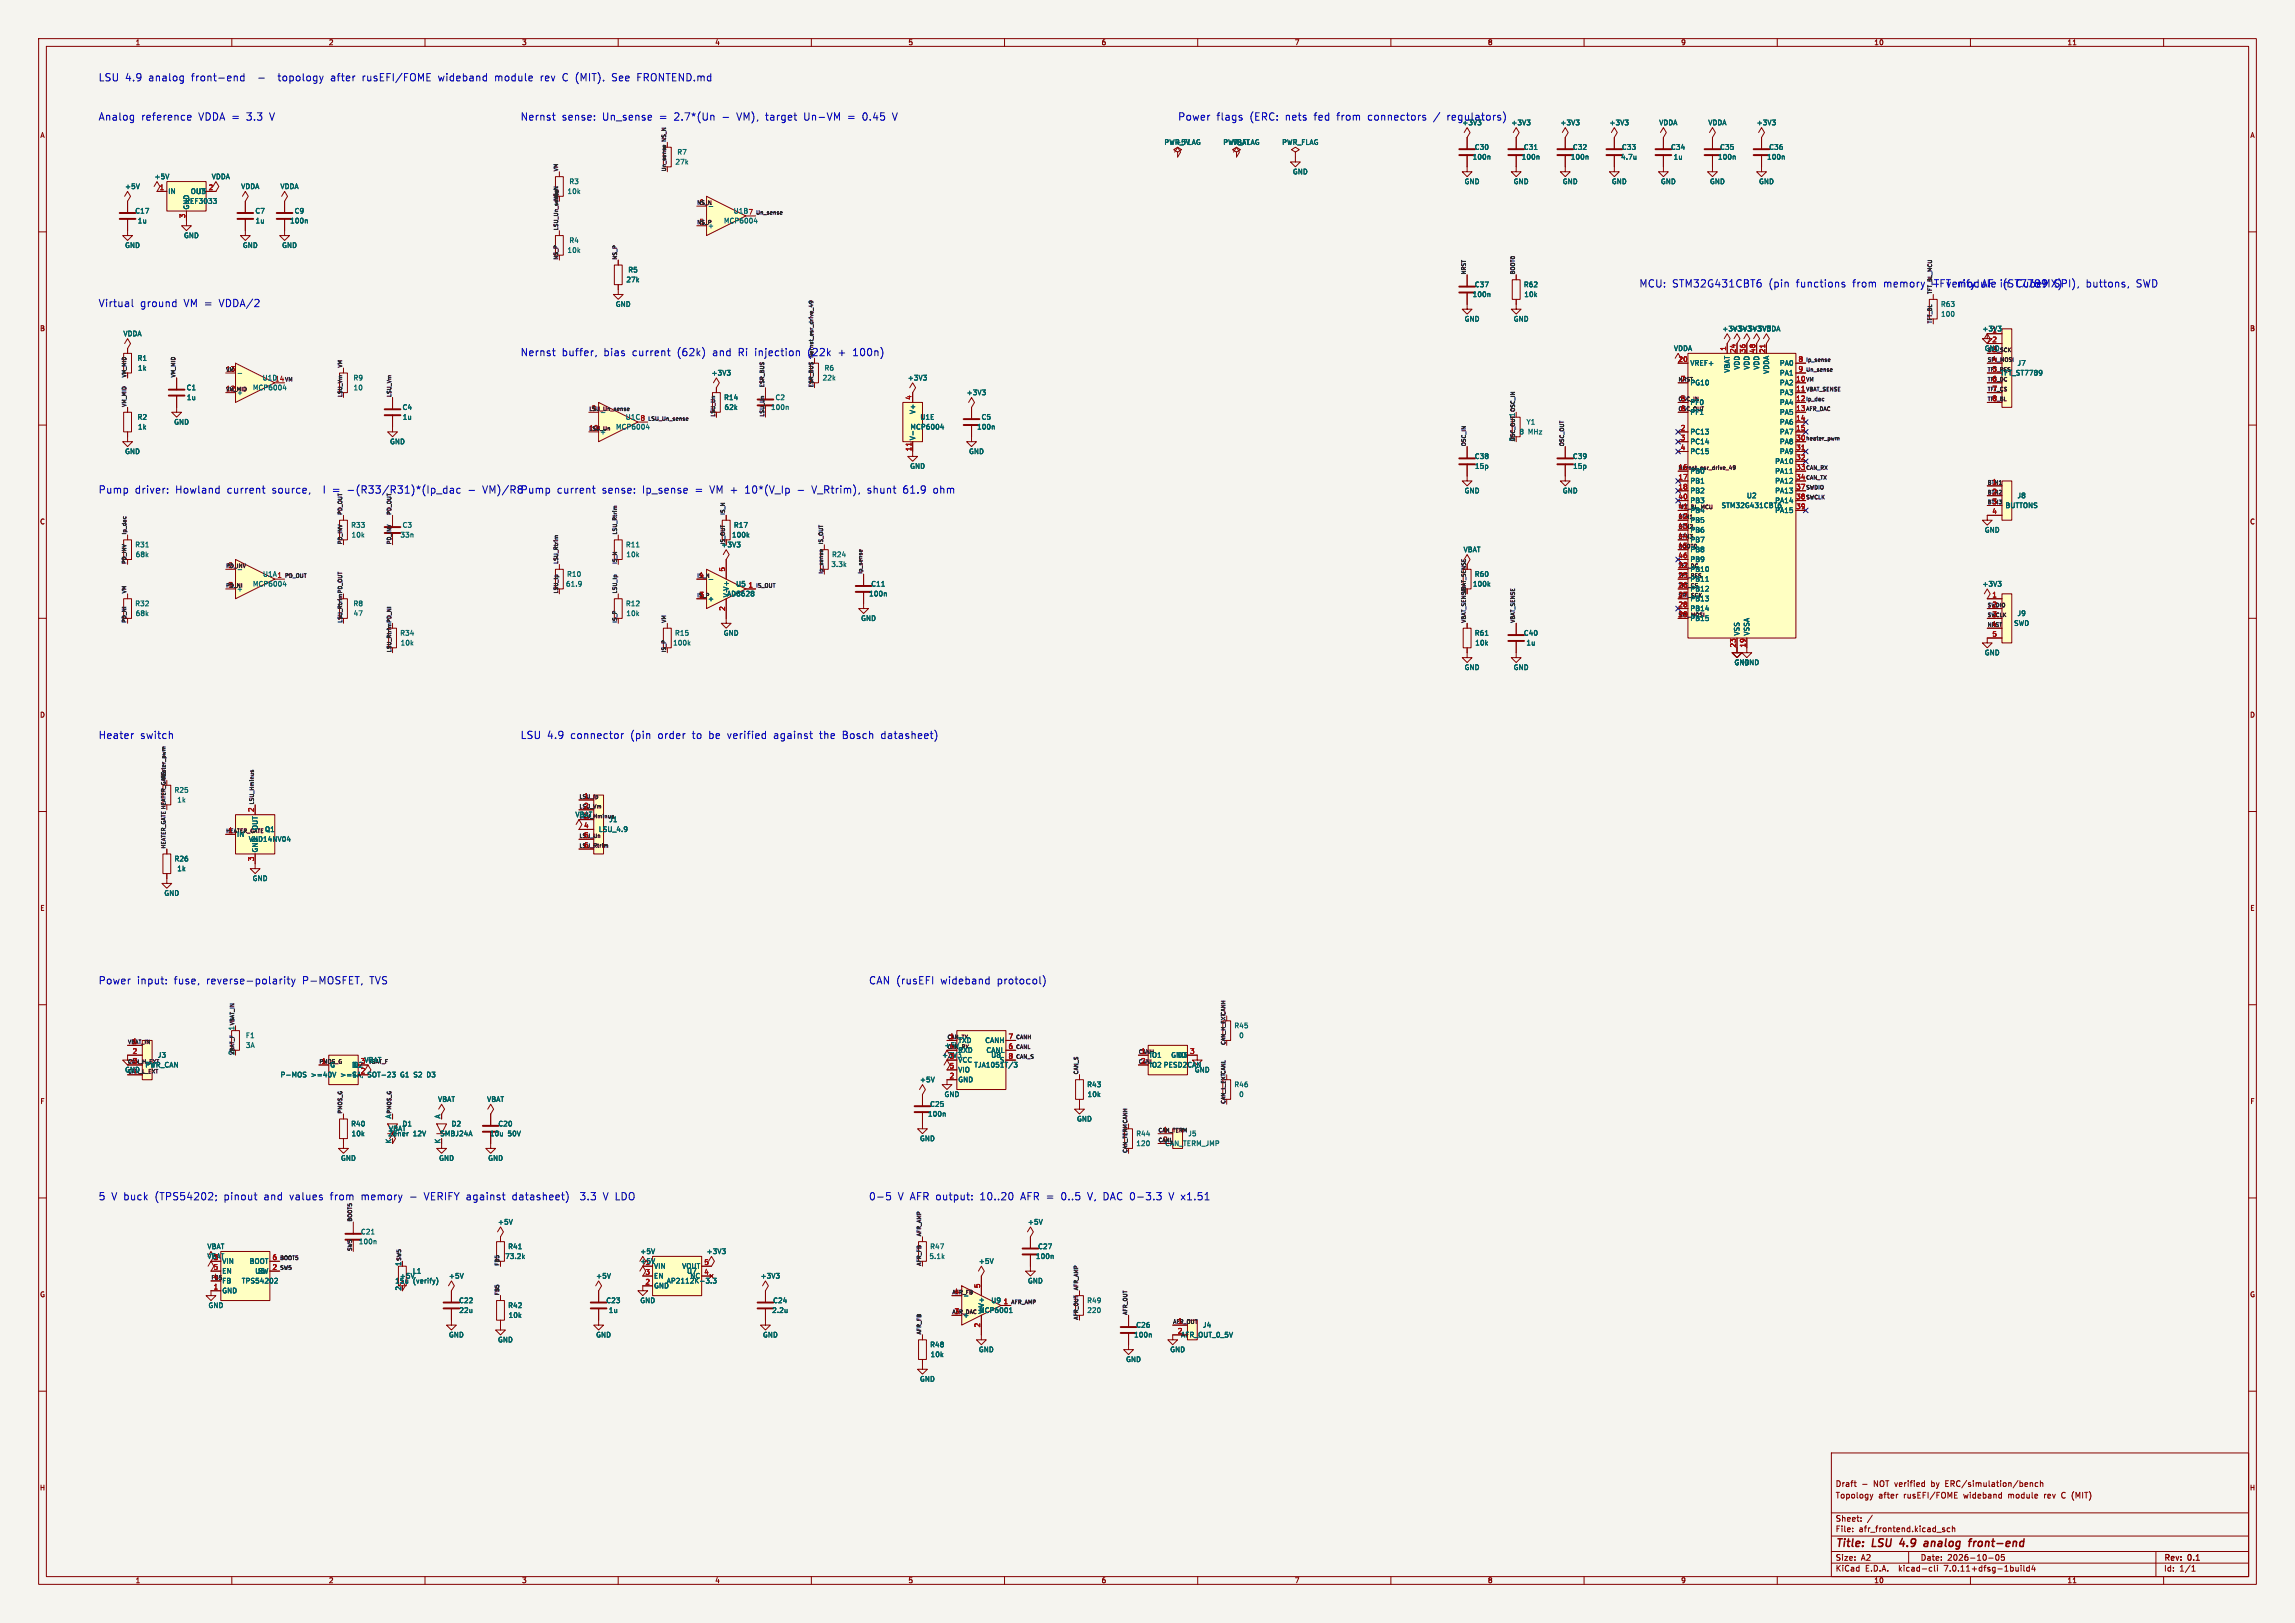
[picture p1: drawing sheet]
<svg xmlns="http://www.w3.org/2000/svg" width="594mm" height="420mm" viewBox="0 0 594 420" stroke-linecap="round" stroke-linejoin="round" font-family="sans-serif">
<defs><g id="words">
<g font-size="2.8" fill="#840000">
<text x="475" y="400.9">Title:</text>
<text x="484.7" y="400.9">LSU</text>
<text x="492.6" y="400.9">4.9</text>
<text x="499.7" y="400.9">analog</text>
<text x="512.1" y="400.9">front-end</text>
</g>
<g font-size="2.7" fill="#0000c2">
<text x="25.4" y="21.3">LSU 4.9</text>
<text x="38.3" y="21.3">analog</text>
<text x="49.5" y="21.3">front-end</text>
<text x="66.8" y="21.3">-</text>
<text x="72.2" y="21.3">topology</text>
<text x="85.9" y="21.3">after</text>
<text x="94.1" y="21.3">rusEFI/FOME</text>
<text x="113.9" y="21.3">wideband</text>
<text x="128.6" y="21.3">module</text>
<text x="140.4" y="21.3">rev</text>
<text x="146.2" y="21.3">C (MIT).</text>
<text x="159.2" y="21.3">See</text>
<text x="165.8" y="21.3">FRONTEND.md</text>
<text x="25.4" y="31.4">Analog</text>
<text x="36.5" y="31.4">reference</text>
<text x="51.3" y="31.4">VDDA =</text>
<text x="63.8" y="31.4">3.3</text>
<text x="69.9" y="31.4">V</text>
<text x="134.6" y="31.4">Nernst</text>
<text x="145.3" y="31.4">sense:</text>
<text x="155.8" y="31.4">Un_sense</text>
<text x="170.6" y="31.4">=</text>
<text x="174.5" y="31.4">2.7*(Un</text>
<text x="187" y="31.4">-</text>
<text x="190.9" y="31.4">VM),</text>
<text x="198.4" y="31.4">target</text>
<text x="208.3" y="31.4">Un-VM</text>
<text x="219.8" y="31.4">=</text>
<text x="223.6" y="31.4">0.45</text>
<text x="231.5" y="31.4">V</text>
<text x="304.8" y="31.4">Power</text>
<text x="314.8" y="31.4">flags</text>
<text x="323.4" y="31.4">(ERC:</text>
<text x="332.6" y="31.4">nets</text>
<text x="340.1" y="31.4">fed</text>
<text x="346.1" y="31.4">from</text>
<text x="354.2" y="31.4">connectors</text>
<text x="371.3" y="31.4">/</text>
<text x="424.2" y="74.6">MCU: STM32G431CBT6</text>
<text x="457.7" y="74.6">(pin</text>
<text x="464.9" y="74.6">functions</text>
<text x="479.5" y="74.6">from</text>
<text x="487.6" y="74.6">memory</text>
<text x="500.2" y="74.6">-</text>
<text x="500.4" y="74.6">TFTverify</text>
<text x="506.4" y="74.6">module</text>
<text x="513.3" y="74.6">AF in</text>
<text x="518.3" y="74.6">(ST7789</text>
<text x="522.3" y="74.6">CubeMX)</text>
<text x="531.6" y="74.6">SPI),</text>
<text x="540" y="74.6">buttons,</text>
<text x="553" y="74.6">SWD</text>
<text x="25.4" y="79.7">Virtual</text>
<text x="36.2" y="79.7">ground</text>
<text x="47.5" y="79.7">VM =</text>
<text x="56.7" y="79.7">VDDA/2</text>
<text x="134.6" y="92.4">Nernst</text>
<text x="145.3" y="92.4">buffer,</text>
<text x="156.2" y="92.4">bias</text>
<text x="163.6" y="92.4">current</text>
<text x="175.3" y="92.4">(62k)</text>
<text x="184.5" y="92.4">and</text>
<text x="191.2" y="92.4">Ri injection</text>
<text x="209.3" y="92.4">(22k</text>
<text x="217.3" y="92.4">+</text>
<text x="221.2" y="92.4">100n)</text>
<text x="25.4" y="127.9">Pump</text>
<text x="34.8" y="127.9">driver:</text>
<text x="45.3" y="127.9">Howland</text>
<text x="58.7" y="127.9">current</text>
<text x="70.4" y="127.9">source,</text>
<text x="83.8" y="127.9">I =</text>
<text x="90.1" y="127.9">-(R33/R31)*(Ip_dac</text>
<text x="121.5" y="127.9">-</text>
<text x="125.4" y="127.9">VM)/R8Pump</text>
<text x="144" y="127.9">current</text>
<text x="155.7" y="127.9">sense:</text>
<text x="166.2" y="127.9">Ip_sense</text>
<text x="179.9" y="127.9">=</text>
<text x="183.8" y="127.9">VM +</text>
<text x="193" y="127.9">10*(V_Ip</text>
<text x="206.6" y="127.9">-</text>
<text x="210.5" y="127.9">V_Rtrim),</text>
<text x="224.9" y="127.9">shunt</text>
<text x="234.2" y="127.9">61.9</text>
<text x="242.1" y="127.9">ohm</text>
<text x="25.4" y="191.4">Heater</text>
<text x="36.2" y="191.4">switch</text>
<text x="134.6" y="191.4">LSU 4.9</text>
<text x="147.6" y="191.4">connector</text>
<text x="163.2" y="191.4">(pin</text>
<text x="170.3" y="191.4">order</text>
<text x="179.3" y="191.4">to</text>
<text x="183.6" y="191.4">be</text>
<text x="188.5" y="191.4">verified</text>
<text x="200.5" y="191.4">against</text>
<text x="212.5" y="191.4">the</text>
<text x="218.5" y="191.4">Bosch</text>
<text x="228.5" y="191.4">datasheet)</text>
<text x="25.4" y="254.9">Power</text>
<text x="35.4" y="254.9">input:</text>
<text x="45" y="254.9">fuse,</text>
<text x="53.4" y="254.9">reverse-polarity</text>
<text x="78.3" y="254.9">P-MOSFET,</text>
<text x="95.8" y="254.9">TVS</text>
<text x="224.8" y="254.9">CAN (rusEFI</text>
<text x="243.4" y="254.9">wideband</text>
<text x="258" y="254.9">protocol)</text>
<text x="25.4" y="310.8">5</text>
<text x="28.7" y="310.8">V buck</text>
<text x="40.1" y="310.8">(TPS54202;</text>
<text x="58" y="310.8">pinout</text>
<text x="68.4" y="310.8">and</text>
<text x="75.1" y="310.8">values</text>
<text x="85.7" y="310.8">from</text>
<text x="93.8" y="310.8">memory</text>
<text x="106.4" y="310.8">-</text>
<text x="110.3" y="310.8">VERIFY against</text>
<text x="133.2" y="310.8">datasheet)</text>
<text x="149.9" y="310.8">3.3</text>
<text x="155.9" y="310.8">V LDO</text>
<text x="224.8" y="310.8">0-5</text>
<text x="232.3" y="310.8">V AFR output:</text>
<text x="253.7" y="310.8">10..20</text>
<text x="264.3" y="310.8">AFR =</text>
<text x="274.9" y="310.8">0..5</text>
<text x="281.8" y="310.8">V, DAC 0-3.3</text>
<text x="303.1" y="310.8">V x1.51</text>
</g>
<text font-size="2.7" fill="#006464" x="374.8" y="31.4">regulators)</text>
<g font-size="2.1" fill="#840000">
<text x="475" y="388">Topology</text>
<text x="475" y="385">Draft</text>
<text x="485" y="385">NOT verified</text>
<text x="486.2" y="388">after</text>
<text x="492.7" y="388">rusEFI/FOME</text>
<text x="500.1" y="385">by</text>
<text x="503.9" y="385">ERC/simulation/bench</text>
<text x="508.4" y="388">wideband</text>
<text x="520.1" y="388">module</text>
<text x="529.5" y="388">rev</text>
<text x="534.2" y="388">C (MIT)</text>
<text x="475" y="394">Sheet:</text>
<text x="475" y="396.7">File:</text>
<text x="481.1" y="396.7">afr_frontend.kicad_sch</text>
<text x="475" y="406.9">KiCad</text>
<text x="475" y="404.1">Size:</text>
<text x="481.7" y="404.1">A2</text>
<text x="482.7" y="406.9">E.D.A.</text>
<text x="491.6" y="406.9">kicad-cli</text>
<text x="497" y="404.1">Date:</text>
<text x="503.5" y="406.9">7.0.11+dfsg-1build4</text>
<text x="504" y="404.1">2026-10-05</text>
<text x="560" y="404.3">Rev:</text>
<text x="560" y="406.9">Id:</text>
<text x="564.1" y="406.9">1/1</text>
<text x="566.4" y="404.3">0.1</text>
</g>
<g font-size="1.8" fill="#840000">
<text x="35" y="11.9">1</text>
<text x="85" y="11.9">2</text>
<text x="135" y="11.9">3</text>
<text x="185" y="11.9">4</text>
<text x="235" y="11.9">5</text>
<text x="285" y="11.9">6</text>
<text x="335" y="11.9">7</text>
<text x="385" y="11.9">8</text>
<text x="435" y="11.9">9</text>
<text x="485" y="11.9">10</text>
<text x="535" y="11.9">11</text>
<text x="10.3" y="35.9">A</text>
<text x="582.3" y="35.9">A</text>
<text x="10.3" y="85.9">B</text>
<text x="582.3" y="85.9">B</text>
<text x="10.3" y="135.9">C</text>
<text x="582.3" y="135.9">C</text>
<text x="10.3" y="185.9">D</text>
<text x="582.3" y="185.9">D</text>
<text x="10.3" y="235.9">E</text>
<text x="582.3" y="235.9">E</text>
<text x="243.7" y="273.9">+3V3</text>
<text x="244.3" y="271.4">+5V</text>
<text x="10.3" y="285.9">F</text>
<text x="582.3" y="285.9">F</text>
<text x="53.6" y="326">VBAT</text>
<text x="10.3" y="335.9">G</text>
<text x="582.3" y="335.9">G</text>
<text x="10.2" y="385.9">H</text>
<text x="582.2" y="385.9">H</text>
<text x="35" y="409.9">1</text>
<text x="85" y="409.9">2</text>
<text x="135" y="409.9">3</text>
<text x="185" y="409.9">4</text>
<text x="235" y="409.9">5</text>
<text x="285" y="409.9">6</text>
<text x="335" y="409.9">7</text>
<text x="385" y="409.9">8</text>
<text x="435" y="409.9">9</text>
<text x="485" y="409.9">10</text>
<text x="535" y="409.9">11</text>
</g>
<g font-size="1.8" fill="#006464">
<text x="378.4" y="32.6">+3V3</text>
<text x="391.1" y="32.6">+3V3</text>
<text x="403.8" y="32.6">+3V3</text>
<text x="416.5" y="32.6">+3V3</text>
<text x="429.3" y="32.6">VDDA</text>
<text x="442" y="32.6">VDDA</text>
<text x="454.6" y="32.6">+3V3</text>
<text x="175.2" y="40.2">R7</text>
<text x="301.3" y="37.7">PWR_FLAG</text>
<text x="304" y="37.7">+5V</text>
<text x="316.5" y="37.7">PWR_FLAG</text>
<text x="319" y="37.7">VBAT</text>
<text x="331.7" y="37.7">PWR_FLAG</text>
<text x="381.1" y="41.5">100n</text>
<text x="381.6" y="39">C30</text>
<text x="393.8" y="41.5">100n</text>
<text x="394.3" y="39">C31</text>
<text x="406.5" y="41.5">100n</text>
<text x="407" y="39">C32</text>
<text x="419.5" y="41.5">4.7u</text>
<text x="419.7" y="39">C33</text>
<text x="432.4" y="39">C34</text>
<text x="433.1" y="41.5">1u</text>
<text x="444.6" y="41.5">100n</text>
<text x="445.1" y="39">C35</text>
<text x="457.3" y="41.5">100n</text>
<text x="457.8" y="39">C36</text>
<text x="39.9" y="46.6">+5V</text>
<text x="54.7" y="46.6">VDDA</text>
<text x="147.2" y="47.9">R3</text>
<text x="174.7" y="42.8">27k</text>
<text x="334.5" y="45.3">GND</text>
<text x="379" y="47.9">GND</text>
<text x="391.7" y="47.9">GND</text>
<text x="404.4" y="47.9">GND</text>
<text x="417.1" y="47.9">GND</text>
<text x="429.8" y="47.9">GND</text>
<text x="442.5" y="47.9">GND</text>
<text x="455.2" y="47.9">GND</text>
<text x="32.3" y="49.1">+5V</text>
<text x="43.4" y="50.4">IN</text>
<text x="47.8" y="52.9">REF3033</text>
<text x="49.3" y="50.4">OUT</text>
<text x="50.7" y="50.4">U3</text>
<text x="62.3" y="49.1">VDDA</text>
<text x="72.5" y="49.1">VDDA</text>
<text x="146.8" y="50.4">10k</text>
<text x="34.9" y="55.5">C17</text>
<text x="35.5" y="58">1u</text>
<text x="49.1" y="54.4" transform="rotate(-90 49.1 54.4)">GND</text>
<text x="66" y="55.5">C7</text>
<text x="66" y="58">1u</text>
<text x="75" y="58">100n</text>
<text x="76.1" y="55.5">C9</text>
<text x="183.1" y="59.3">+</text>
<text x="187.3" y="58">MCP6004</text>
<text x="189.8" y="55.5">U1B 7</text>
<text x="32.3" y="64.4">GND</text>
<text x="47.5" y="61.8">GND</text>
<text x="62.7" y="64.4">GND</text>
<text x="72.9" y="64.4">GND</text>
<text x="146.8" y="65.6">10k</text>
<text x="147.2" y="63.1">R4</text>
<text x="162.5" y="70.7">R5</text>
<text x="162" y="73.3">27k</text>
<text x="381.1" y="77.1">100n</text>
<text x="381.6" y="74.5">C37</text>
<text x="394.3" y="74.5">R62</text>
<text x="394.4" y="77.1">10k</text>
<text x="159.3" y="79.6">GND</text>
<text x="379" y="83.4">GND</text>
<text x="391.7" y="83.4">GND</text>
<text x="502.2" y="79.6">R63</text>
<text x="502.3" y="82.1">100</text>
<text x="31.8" y="87.2">VDDA</text>
<text x="445.7" y="86">+3V3 +3V3 VDDA</text>
<text x="448.2" y="86">+3V3 +3V3</text>
<text x="513" y="86">+3V3</text>
<text x="515.5" y="86.1">1</text>
<text x="35.5" y="93.6">R1</text>
<text x="433.1" y="91">VDDA</text>
<text x="437.4" y="94.8">VREF+</text>
<text x="450.4" y="95.8" transform="rotate(-90 450.4 95.8)">VDD</text>
<text x="453" y="95.8" transform="rotate(-90 453 95.8)">VDD</text>
<text x="455.5" y="95.8" transform="rotate(-90 455.5 95.8)">VDD</text>
<text x="460.5" y="94.8">PA0</text>
<text x="513.6" y="91">GND</text>
<text x="515.5" y="91.2">3</text>
<text x="522" y="94.8">J7</text>
<text x="35.6" y="96.1">1k</text>
<text x="48.2" y="101.2">C1</text>
<text x="65.3" y="101.2">MCP6004</text>
<text x="67.8" y="98.7">U1D14</text>
<text x="91.4" y="98.7">R9</text>
<text x="91.4" y="101.2">10</text>
<text x="184" y="97.4">+3V3</text>
<text x="212.8" y="98.7">22k</text>
<text x="213.3" y="96.1">R6</text>
<text x="234.8" y="98.7">+3V3</text>
<text x="437.4" y="99.9">PG10</text>
<text x="447.9" y="96.6" transform="rotate(-90 447.9 96.6)">VBAT</text>
<text x="458.1" y="96.9" transform="rotate(-90 458.1 96.9)">VDDA</text>
<text x="460.5" y="99.9">PA2</text>
<text x="460.5" y="97.4">PA1</text>
<text x="517.6" y="97.4">TFT_ST7789</text>
<text x="48.2" y="103.7">1u</text>
<text x="61.2" y="102.5">+</text>
<text x="104.1" y="106.3">C4</text>
<text x="187.3" y="103.7">R14</text>
<text x="187.4" y="106.3">62k</text>
<text x="199.4" y="106.3">100n</text>
<text x="200.6" y="103.7">C2</text>
<text x="237.1" y="107.3" transform="rotate(-90 237.1 107.3)">V+</text>
<text x="250.1" y="102.5">+3V3</text>
<text x="437.4" y="105">PF0</text>
<text x="437.4" y="107.5">PF1</text>
<text x="460.5" y="102.5">PA3</text>
<text x="460.5" y="105">PA4</text>
<text x="460.5" y="107.5">PA5</text>
<text x="35.5" y="108.8">R2</text>
<text x="35.6" y="111.4">1k</text>
<text x="45" y="110.1">GND</text>
<text x="104.1" y="108.8">1u</text>
<text x="159.3" y="111.4">MCP6004</text>
<text x="161.8" y="108.8">U1C 8</text>
<text x="235.5" y="111.4">MCP6004</text>
<text x="238.1" y="108.8">U1E</text>
<text x="252.8" y="111.4">100n</text>
<text x="253.9" y="108.8">C5</text>
<text x="393.1" y="112.6">8</text>
<text x="395" y="110.1">Y1</text>
<text x="395.5" y="112.6">MHz</text>
<text x="437.4" y="112.6">PC13</text>
<text x="460.5" y="110.1">PA6</text>
<text x="460.5" y="112.6">PA7</text>
<text x="32.3" y="117.7">GND</text>
<text x="100.8" y="115.2">GND</text>
<text x="237.1" y="114" transform="rotate(-90 237.1 114)">V-</text>
<text x="250.7" y="117.7">GND</text>
<text x="381.6" y="119">C38</text>
<text x="407" y="119">C39</text>
<text x="437.4" y="115.2">PC14</text>
<text x="437.4" y="117.7">PC15</text>
<text x="460.5" y="115.2">PA8</text>
<text x="460.5" y="117.7">PA9</text>
<text x="235.5" y="121.5">GND</text>
<text x="381.7" y="121.5">15p</text>
<text x="407.1" y="121.5">15p</text>
<text x="437.4" y="122.8">PB0</text>
<text x="437.4" y="125.3">PB1</text>
<text x="459.3" y="120.2">PA10</text>
<text x="459.3" y="122.8">PA11</text>
<text x="459.3" y="125.3">PA12</text>
<text x="379" y="127.9">GND</text>
<text x="404.4" y="127.9">GND</text>
<text x="437.4" y="127.9">PB2</text>
<text x="437.4" y="130.4">PB3</text>
<text x="445.5" y="131.7">STM32G431CBT6</text>
<text x="452" y="129.1">U2</text>
<text x="459.3" y="127.9">PA13</text>
<text x="459.3" y="130.4">PA14</text>
<text x="518.9" y="131.7">BUTTONS</text>
<text x="522" y="129.1">J8</text>
<text x="90.8" y="136.8">R33</text>
<text x="104.1" y="136.8">C3</text>
<text x="189.8" y="136.8">R17</text>
<text x="437.4" y="132.9">PB4</text>
<text x="437.4" y="135.5">PB5</text>
<text x="459.3" y="132.9">PA15</text>
<text x="34.9" y="141.8">R31</text>
<text x="90.9" y="139.3">10k</text>
<text x="103.5" y="139.3">33n</text>
<text x="161.9" y="141.8">R11</text>
<text x="186.6" y="141.8">+3V3</text>
<text x="189.3" y="139.3">100k</text>
<text x="378.7" y="143.1">VBAT</text>
<text x="437.4" y="138">PB6</text>
<text x="437.4" y="140.6">PB7</text>
<text x="437.4" y="143.1">PB8</text>
<text x="513.6" y="138">GND</text>
<text x="35" y="144.4">68k</text>
<text x="67.9" y="149.5">U1A 1</text>
<text x="146.6" y="149.5">R10</text>
<text x="162" y="144.4">10k</text>
<text x="215" y="146.9">3.3k</text>
<text x="215.2" y="144.4">R24</text>
<text x="381.6" y="149.5">R60</text>
<text x="437.4" y="148.2">PB10</text>
<text x="437.4" y="145.6">PB9</text>
<text x="61.2" y="153.3">+</text>
<text x="65.3" y="152">MCP6004</text>
<text x="146.4" y="152">61.9</text>
<text x="183.1" y="155.8">+</text>
<text x="188.1" y="154.5">AD8628</text>
<text x="188.8" y="154.7" transform="rotate(-90 188.8 154.7)">V-V+</text>
<text x="190.4" y="152">U5</text>
<text x="224.8" y="154.5">100n</text>
<text x="225.4" y="152">C11</text>
<text x="381.1" y="152">100k</text>
<text x="437.4" y="150.7">PB11</text>
<text x="437.4" y="153.3">PB12</text>
<text x="437.4" y="155.8">PB13</text>
<text x="513" y="152">+3V3</text>
<text x="34.9" y="157.1">R32</text>
<text x="35" y="159.6">68k</text>
<text x="91.4" y="157.1">R8</text>
<text x="91.4" y="159.6">47</text>
<text x="161.9" y="157.1">R12</text>
<text x="162" y="159.6">10k</text>
<text x="222.8" y="160.9">GND</text>
<text x="437.4" y="158.3">PB14</text>
<text x="437.4" y="160.9">PB15</text>
<text x="522" y="159.6">J9</text>
<text x="103.5" y="164.7">R34</text>
<text x="103.6" y="167.2">10k</text>
<text x="174.1" y="167.2">100k</text>
<text x="174.6" y="164.7">R15</text>
<text x="187.2" y="164.7">GND</text>
<text x="381.6" y="164.7">R61</text>
<text x="381.7" y="167.2">10k</text>
<text x="394.3" y="164.7">C40</text>
<text x="395" y="167.2">1u</text>
<text x="450.4" y="164.6" transform="rotate(-90 450.4 164.6)">VSS</text>
<text x="453" y="164.6" transform="rotate(-90 453 164.6)">VSSA</text>
<text x="521.2" y="162.2">SWD</text>
<text x="379" y="173.6">GND</text>
<text x="391.7" y="173.6">GND</text>
<text x="448.8" y="172.3">GND</text>
<text x="451.4" y="172.3">GND</text>
<text x="513.6" y="169.8">GND</text>
<text x="45" y="205.3">R25</text>
<text x="45.8" y="207.9">1k</text>
<text x="66.9" y="214.9" transform="rotate(-90 66.9 214.9)">OUT</text>
<text x="68.5" y="215.5">Q1</text>
<text x="148.8" y="211.7">VBAT</text>
<text x="151.1" y="211.8">3</text>
<text x="154.9" y="215.5">LSU_4.9</text>
<text x="157.6" y="213">J1</text>
<text x="61.2" y="216.8">IN</text>
<text x="64.3" y="218">VND14NV04</text>
<text x="66.9" y="220.7" transform="rotate(-90 66.9 220.7)">GND</text>
<text x="45" y="223.1">R26</text>
<text x="45.8" y="225.7">1k</text>
<text x="42.4" y="232">GND</text>
<text x="65.3" y="228.2">GND</text>
<text x="60.7" y="266.8" transform="rotate(-90 60.7 266.8)">1</text>
<text x="63.5" y="268.8">F1</text>
<text x="319.4" y="266.3">R45</text>
<text x="320.6" y="268.8">0</text>
<text x="40.7" y="273.9">J3</text>
<text x="63.5" y="271.4">3A</text>
<text x="93.3" y="275.3">3VBAT</text>
<text x="247.9" y="270.1">TXD</text>
<text x="247.9" y="275.2">VCC</text>
<text x="247.9" y="272.6">RXD</text>
<text x="254.9" y="270.1">CANH</text>
<text x="255.2" y="272.6">CANL</text>
<text x="256.4" y="273.9">U8</text>
<text x="258.7" y="275.2">S</text>
<text x="297.4" y="273.9">IO1</text>
<text x="303" y="273.9">GND</text>
<text x="304.7" y="273.9">D3</text>
<text x="32.3" y="277.7">GND</text>
<text x="34.2" y="277.9">4</text>
<text x="37.5" y="276.5">PWR_CAN</text>
<text x="72.5" y="279">P-MOS</text>
<text x="80.5" y="279">&gt;=40V</text>
<text x="85.3" y="276.5">G</text>
<text x="88.3" y="279">&gt;=4A,</text>
<text x="91" y="276.5">D</text>
<text x="91" y="279">S</text>
<text x="95.5" y="279">SOT-23</text>
<text x="104.2" y="279">G1</text>
<text x="107.9" y="279">S2</text>
<text x="111.5" y="279">D3</text>
<text x="238" y="280.3">+5V</text>
<text x="247.9" y="280.3">GND</text>
<text x="247.9" y="277.7">VIO</text>
<text x="252" y="276.5">TJA1051T/3</text>
<text x="281.3" y="281.5">R43</text>
<text x="297.4" y="276.5">IO2 PESD2CAN</text>
<text x="309.1" y="277.7">GND</text>
<text x="319.4" y="281.5">R46</text>
<text x="113.3" y="285.3">VBAT</text>
<text x="126" y="285.3">VBAT</text>
<text x="240.6" y="286.6">C25</text>
<text x="244.3" y="284.1">GND</text>
<text x="281.4" y="284.1">10k</text>
<text x="320.6" y="284.1">0</text>
<text x="90.8" y="291.7">R40</text>
<text x="100.6" y="293">VBAT</text>
<text x="101.3" y="289.6" transform="rotate(-90 101.3 289.6)">A</text>
<text x="104.1" y="291.7">D1</text>
<text x="114" y="289.6" transform="rotate(-90 114 289.6)">A</text>
<text x="116.8" y="291.7">D2</text>
<text x="128.9" y="291.7">C20</text>
<text x="240.1" y="289.2">100n</text>
<text x="278.6" y="290.4">GND</text>
<text x="90.9" y="294.2">10k</text>
<text x="100.4" y="294.2">Zener</text>
<text x="101.3" y="296" transform="rotate(-90 101.3 296)">K</text>
<text x="106.9" y="294.2">12V</text>
<text x="113.8" y="294.2">SMBJ24A</text>
<text x="114" y="296" transform="rotate(-90 114 296)">K</text>
<text x="126.7" y="294.2">10u</text>
<text x="131.4" y="294.2">50V</text>
<text x="238" y="295.5">GND</text>
<text x="294" y="294.2">R44</text>
<text x="294" y="296.8">120</text>
<text x="301.4" y="296.8">CAN_TERM_JMP</text>
<text x="307.4" y="294.2">J5</text>
<text x="88.1" y="300.6">GND</text>
<text x="113.5" y="300.6">GND</text>
<text x="126.2" y="300.6">GND</text>
<text x="128.8" y="317.1">+5V</text>
<text x="265.9" y="317.1">+5V</text>
<text x="53.6" y="323.4">VBAT</text>
<text x="92.8" y="322.2">100n</text>
<text x="93.3" y="319.6">C21</text>
<text x="131.4" y="323.4">R41</text>
<text x="240.6" y="323.4">R47</text>
<text x="268.6" y="323.4">C27</text>
<text x="57.4" y="327.3">VIN</text>
<text x="57.4" y="329.8">EN</text>
<text x="64.5" y="327.3">BOOT</text>
<text x="65.9" y="329.8">U6</text>
<text x="66.7" y="329.8">SW</text>
<text x="103.9" y="327.7" transform="rotate(-90 103.9 327.7)">1</text>
<text x="106.7" y="329.8">L1</text>
<text x="130.6" y="326">73.2k</text>
<text x="165.6" y="324.7">+5V</text>
<text x="165.6" y="327.3">+5V</text>
<text x="166.9" y="327.4">1</text>
<text x="169.2" y="328.5">VIN</text>
<text x="176.4" y="328.5">VOUT</text>
<text x="177.7" y="329.8">U7</text>
<text x="182.8" y="324.7">+3V3</text>
<text x="240.4" y="326">5.1k</text>
<text x="253.2" y="327.3">+5V</text>
<text x="268" y="326">100n</text>
<text x="57.4" y="334.9">GND</text>
<text x="57.4" y="332.3">FB</text>
<text x="62.5" y="332.3">TPS54202</text>
<text x="102.2" y="332.3">15u</text>
<text x="103.4" y="331.1">+5V</text>
<text x="103.9" y="334.1" transform="rotate(-90 103.9 334.1)">2</text>
<text x="106.9" y="332.3">(verify)</text>
<text x="116.1" y="331.1">+5V</text>
<text x="154.2" y="331.1">+5V</text>
<text x="169.2" y="333.6">GND</text>
<text x="169.2" y="331.1">EN</text>
<text x="172.4" y="332.3">AP2112K-3.3</text>
<text x="178.6" y="331.1">NC</text>
<text x="196.7" y="331.1">+3V3</text>
<text x="265.9" y="332.3">GND</text>
<text x="53.8" y="338.7">GND</text>
<text x="118.7" y="337.4">C22</text>
<text x="118.8" y="340">22u</text>
<text x="131.4" y="338.7">R42</text>
<text x="131.5" y="341.2">10k</text>
<text x="156.8" y="337.4">C23</text>
<text x="157.5" y="340">1u</text>
<text x="165.6" y="337.4">GND</text>
<text x="199.7" y="340">2.2u</text>
<text x="200" y="337.4">C24</text>
<text x="249.2" y="341.2">+</text>
<text x="253.3" y="340">MCP6001</text>
<text x="254.9" y="340.1" transform="rotate(-90 254.9 340.1)">V-V+</text>
<text x="256.4" y="337.4">U9</text>
<text x="281.3" y="337.4">R49</text>
<text x="281.3" y="340">220</text>
<text x="116.1" y="346.3">GND</text>
<text x="128.8" y="347.6">GND</text>
<text x="154.2" y="346.3">GND</text>
<text x="197.4" y="346.3">GND</text>
<text x="293.4" y="346.3">100n</text>
<text x="294" y="343.8">C26</text>
<text x="305.6" y="346.3">AFR_OUT_0_5V</text>
<text x="311.2" y="343.8">J4</text>
<text x="240.6" y="348.8">R48</text>
<text x="240.7" y="351.4">10k</text>
<text x="253.2" y="350.1">GND</text>
<text x="291.3" y="352.7">GND</text>
<text x="302.8" y="350.1">GND</text>
<text x="238" y="357.7">GND</text>
</g>
<g font-size="1.8" fill="#a90000">
<text x="41.2" y="49.3">1</text>
<text x="53.9" y="49.3">2</text>
<text x="48" y="56.6" transform="rotate(-90 48 56.6)">3</text>
<text x="515.5" y="88.6">2</text>
<text x="434.3" y="93.7">20</text>
<text x="446.8" y="90.9" transform="rotate(-90 446.8 90.9)">1</text>
<text x="449.3" y="91.5" transform="rotate(-90 449.3 91.5)">24</text>
<text x="451.9" y="91.5" transform="rotate(-90 451.9 91.5)">36</text>
<text x="454.4" y="91.5" transform="rotate(-90 454.4 91.5)">48</text>
<text x="456.9" y="91.5" transform="rotate(-90 456.9 91.5)">21</text>
<text x="465.4" y="93.7">8</text>
<text x="515.5" y="93.7">4</text>
<text x="434.9" y="98.8">7</text>
<text x="464.8" y="98.8">10</text>
<text x="464.8" y="101.3">11</text>
<text x="465.4" y="96.3">9</text>
<text x="515.5" y="96.3">5</text>
<text x="515.5" y="98.8">6</text>
<text x="515.5" y="101.3">7</text>
<text x="236" y="103.6" transform="rotate(-90 236 103.6)">4</text>
<text x="434.9" y="103.9">5</text>
<text x="434.9" y="106.4">6</text>
<text x="464.8" y="103.9">12</text>
<text x="464.8" y="106.4">13</text>
<text x="515.5" y="103.9">8</text>
<text x="434.9" y="111.5">2</text>
<text x="464.8" y="109">14</text>
<text x="464.8" y="111.5">15</text>
<text x="236" y="116.9" transform="rotate(-90 236 116.9)">11</text>
<text x="434.9" y="114">3</text>
<text x="434.9" y="116.6">4</text>
<text x="464.8" y="114">30</text>
<text x="464.8" y="116.6">31</text>
<text x="464.8" y="119.1">32</text>
<text x="434.3" y="121.7">16</text>
<text x="434.3" y="124.2">17</text>
<text x="464.8" y="121.7">33</text>
<text x="464.8" y="124.2">34</text>
<text x="515.5" y="125.5">1</text>
<text x="434.3" y="126.7">18</text>
<text x="434.3" y="129.3">40</text>
<text x="434.3" y="131.8">41</text>
<text x="464.8" y="126.7">37</text>
<text x="464.8" y="129.3">38</text>
<text x="464.8" y="131.8">39</text>
<text x="515.5" y="128">2</text>
<text x="515.5" y="130.6">3</text>
<text x="434.3" y="134.4">42</text>
<text x="434.3" y="136.9">43</text>
<text x="515.5" y="133.1">4</text>
<text x="434.3" y="139.4">44</text>
<text x="434.3" y="142">45</text>
<text x="180.9" y="149.6">4</text>
<text x="187.7" y="148" transform="rotate(-90 187.7 148)">5</text>
<text x="434.3" y="147.1">22</text>
<text x="434.3" y="149.6">25</text>
<text x="434.3" y="144.5">46</text>
<text x="180.9" y="154.7">3</text>
<text x="193.6" y="152.1">1</text>
<text x="434.3" y="152.1">26</text>
<text x="434.3" y="154.7">27</text>
<text x="515.5" y="154.7">1</text>
<text x="187.7" y="158.2" transform="rotate(-90 187.7 158.2)">2</text>
<text x="434.3" y="157.2">28</text>
<text x="434.3" y="159.8">29</text>
<text x="515.5" y="157.2">2</text>
<text x="515.5" y="159.8">3</text>
<text x="449.3" y="167.7" transform="rotate(-90 449.3 167.7)">23</text>
<text x="451.9" y="167.7" transform="rotate(-90 451.9 167.7)">19</text>
<text x="515.5" y="162.3">4</text>
<text x="515.5" y="164.8">5</text>
<text x="151.1" y="206.8">1</text>
<text x="151.1" y="209.3">2</text>
<text x="59" y="215.6">1</text>
<text x="65.8" y="210.3" transform="rotate(-90 65.8 210.3)">2</text>
<text x="151.1" y="214.4">4</text>
<text x="151.1" y="216.9">5</text>
<text x="151.1" y="219.5">6</text>
<text x="65.8" y="223" transform="rotate(-90 65.8 223)">3</text>
<text x="245.7" y="269">1</text>
<text x="260.9" y="269">7</text>
<text x="34.2" y="270.3">1</text>
<text x="34.2" y="272.8">2</text>
<text x="34.2" y="275.3">3</text>
<text x="83.1" y="275.3">1</text>
<text x="245.7" y="274.1">3</text>
<text x="245.7" y="271.5">4</text>
<text x="260.9" y="271.5">6</text>
<text x="260.9" y="274.1">8</text>
<text x="295.2" y="272.8">1</text>
<text x="295.2" y="275.3">2</text>
<text x="307.9" y="272.8">3</text>
<text x="91.3" y="276.5">Q2</text>
<text x="93.3" y="277.9">2</text>
<text x="245.7" y="279.1">2</text>
<text x="245.7" y="276.6">5</text>
<text x="55.2" y="326.1">3</text>
<text x="55.2" y="328.7">5</text>
<text x="70.4" y="328.7">2</text>
<text x="70.4" y="326.1">6</text>
<text x="166.9" y="329.9">3</text>
<text x="182.2" y="329.9">4</text>
<text x="182.2" y="327.4">5</text>
<text x="55.2" y="333.8">1</text>
<text x="55.2" y="331.2">4</text>
<text x="166.9" y="332.5">2</text>
<text x="246.9" y="335">4</text>
<text x="253.7" y="333.4" transform="rotate(-90 253.7 333.4)">5</text>
<text x="246.9" y="340.1">3</text>
<text x="259.6" y="337.6">1</text>
<text x="253.7" y="343.6" transform="rotate(-90 253.7 343.6)">2</text>
<text x="304.7" y="342.6">1</text>
<text x="304.7" y="345.2">2</text>
</g>
<g font-size="1.8" fill="#0f0f0f">
<text x="180.9" y="53.1">6</text>
<text x="180.9" y="58.2">5</text>
<text x="58.4" y="101.3">12</text>
<text x="153" y="106.4">9</text>
<text x="155.2" y="107.5">-</text>
<text x="152.4" y="111.5">10</text>
<text x="155.2" y="112.6">+</text>
<text x="392.2" y="108" transform="rotate(-90 392.2 108)">1</text>
<text x="392.2" y="114.4" transform="rotate(-90 392.2 114.4)">2</text>
<text x="59" y="147.1">2</text>
<text x="59" y="152.1">3</text>
<text x="60.7" y="273.1" transform="rotate(-90 60.7 273.1)">2</text>
<text x="300.9" y="293.1">1</text>
<text x="300.9" y="295.7">2</text>
<text x="249.2" y="336.1">-</text>
</g>
<g font-size="1.4" fill="#0f0f0f">
<text x="172.4" y="36.8" transform="rotate(-90 172.4 36.8)">NS_N</text>
<text x="144.5" y="44.4" transform="rotate(-90 144.5 44.4)">VM</text>
<text x="172.4" y="44.4" transform="rotate(-90 172.4 44.4)">Un_sense</text>
<text x="144.5" y="52.1" transform="rotate(-90 144.5 52.1)">NS_N</text>
<text x="180.3" y="53.1">NS_N</text>
<text x="144.5" y="59.7" transform="rotate(-90 144.5 59.7)">LSU_Un_sense</text>
<text x="180.3" y="58.1">NS_P</text>
<text x="195.6" y="55.6">Un_sense</text>
<text x="144.5" y="67.3" transform="rotate(-90 144.5 67.3)">NS_P</text>
<text x="159.7" y="67.3" transform="rotate(-90 159.7 67.3)">NS_P</text>
<text x="379.5" y="71.1" transform="rotate(-90 379.5 71.1)">NRST</text>
<text x="392.2" y="71.1" transform="rotate(-90 392.2 71.1)">BOOT0</text>
<text x="500.1" y="76.2" transform="rotate(-90 500.1 76.2)">TFT_BL_MCU</text>
<text x="500.1" y="83.8" transform="rotate(-90 500.1 83.8)">TFT_BL</text>
<text x="88.6" y="95.3" transform="rotate(-90 88.6 95.3)">VM</text>
<text x="210.5" y="92.7" transform="rotate(-90 210.5 92.7)">Nernst_esr_drive_49</text>
<text x="467.4" y="93.7">Ip_sense</text>
<text x="514.3" y="91.2">SPI_SCK</text>
<text x="514.3" y="93.7">SPI_MOSI</text>
<text x="45.4" y="97.8" transform="rotate(-90 45.4 97.8)">VM_MID</text>
<text x="58.4" y="101.3">VM_MID</text>
<text x="58.4" y="96.2">VM</text>
<text x="73.7" y="98.8">VM</text>
<text x="197.8" y="100.3" transform="rotate(-90 197.8 100.3)">ESR_BUS</text>
<text x="210.5" y="100.3" transform="rotate(-90 210.5 100.3)">ESR_BUS</text>
<text x="467.4" y="101.3">VBAT_SENSE</text>
<text x="467.4" y="96.2">Un_sense</text>
<text x="514.3" y="98.8">TFT_DC</text>
<text x="514.3" y="101.3">TFT_CS</text>
<text x="32.7" y="105.4" transform="rotate(-90 32.7 105.4)">VM_MID</text>
<text x="88.6" y="102.9" transform="rotate(-90 88.6 102.9)">LSU_Vm</text>
<text x="101.3" y="102.9" transform="rotate(-90 101.3 102.9)">LSU_Vm</text>
<text x="152.4" y="106.4">LSU_Un_sense</text>
<text x="197.8" y="108" transform="rotate(-90 197.8 108)">LSU_Un</text>
<text x="392.2" y="106.7" transform="rotate(-90 392.2 106.7)">OSC_IN</text>
<text x="434.3" y="103.9">OSC_IN</text>
<text x="434.3" y="106.4">OSC_OUT</text>
<text x="467.4" y="103.9">Ip_dac</text>
<text x="467.4" y="106.4">AFR_DAC</text>
<text x="514.3" y="103.9">TFT_BL</text>
<text x="152.4" y="111.5">LSU_Un</text>
<text x="167.6" y="108.9">LSU_Un_sense</text>
<text x="379.5" y="115.6" transform="rotate(-90 379.5 115.6)">OSC_IN</text>
<text x="392.2" y="114.3" transform="rotate(-90 392.2 114.3)">OSC_OUT</text>
<text x="404.9" y="115.6" transform="rotate(-90 404.9 115.6)">OSC_OUT</text>
<text x="467.4" y="114">heater_pwm</text>
<text x="434.3" y="121.6">Nernst_esr_drive_49</text>
<text x="467.4" y="121.6">CAN_RX</text>
<text x="467.4" y="124.2">CAN_TX</text>
<text x="514.3" y="125.5">BTN1</text>
<text x="467.4" y="129.3">SWCLK</text>
<text x="467.4" y="126.7">SWDIO</text>
<text x="514.3" y="128">BTN2</text>
<text x="514.3" y="130.5">BTN3</text>
<text x="88.6" y="133.4" transform="rotate(-90 88.6 133.4)">PD_OUT</text>
<text x="101.3" y="133.4" transform="rotate(-90 101.3 133.4)">PD_OUT</text>
<text x="187.7" y="133.4" transform="rotate(-90 187.7 133.4)">IS_N</text>
<text x="434.3" y="134.3">BTN1</text>
<text x="32.7" y="138.4" transform="rotate(-90 32.7 138.4)">Ip_dac</text>
<text x="88.6" y="141" transform="rotate(-90 88.6 141)">PD_INV</text>
<text x="101.3" y="141" transform="rotate(-90 101.3 141)">PD_INV</text>
<text x="159.7" y="138.4" transform="rotate(-90 159.7 138.4)">LSU_Rtrim</text>
<text x="213.1" y="141" transform="rotate(-90 213.1 141)">IS_OUT</text>
<text x="434.3" y="142">BOOT0</text>
<text x="32.7" y="146.1" transform="rotate(-90 32.7 146.1)">PD_INV</text>
<text x="58.4" y="147">PD_INV</text>
<text x="73.7" y="149.6">PD_OUT</text>
<text x="144.5" y="146.1" transform="rotate(-90 144.5 146.1)">LSU_Rtrim</text>
<text x="159.7" y="146.1" transform="rotate(-90 159.7 146.1)">IS_N</text>
<text x="180.3" y="149.6">IS_N</text>
<text x="213.1" y="148.6" transform="rotate(-90 213.1 148.6)">Ip_sense</text>
<text x="223.2" y="148.6" transform="rotate(-90 223.2 148.6)">Ip_sense</text>
<text x="434.3" y="149.6">TFT_RES</text>
<text x="434.3" y="147">TFT_DC</text>
<text x="32.7" y="153.7" transform="rotate(-90 32.7 153.7)">VM</text>
<text x="58.4" y="152.1">PD_NI</text>
<text x="144.5" y="153.7" transform="rotate(-90 144.5 153.7)">LSU_Ip</text>
<text x="159.7" y="153.7" transform="rotate(-90 159.7 153.7)">LSU_Ip</text>
<text x="180.3" y="154.7">IS_P</text>
<text x="195.6" y="152.1">IS_OUT</text>
<text x="434.3" y="154.7">SPI_SCK</text>
<text x="32.7" y="161.3" transform="rotate(-90 32.7 161.3)">PD_NI</text>
<text x="88.6" y="161.3" transform="rotate(-90 88.6 161.3)">LSU_Rtrim PD_OUT</text>
<text x="159.7" y="161.3" transform="rotate(-90 159.7 161.3)">IS_P</text>
<text x="172.4" y="161.3" transform="rotate(-90 172.4 161.3)">VM</text>
<text x="392.2" y="161.3" transform="rotate(-90 392.2 161.3)">VBAT_SENSE</text>
<text x="434.3" y="159.7">SPI_MOSI</text>
<text x="514.3" y="157.2">SWDIO</text>
<text x="514.3" y="159.7">SWCLK</text>
<text x="514.3" y="162.3">NRST</text>
<text x="101.3" y="168.9" transform="rotate(-90 101.3 168.9)">LSU_Rtrim PD_NI</text>
<text x="172.4" y="168.9" transform="rotate(-90 172.4 168.9)">IS_P</text>
<text x="42.9" y="201.9" transform="rotate(-90 42.9 201.9)">heater_pwm</text>
<text x="65.8" y="208.3" transform="rotate(-90 65.8 208.3)">LSU_Hminus</text>
<text x="149.9" y="209.3">LSU_Vm</text>
<text x="149.9" y="206.7">LSU_Ip</text>
<text x="58.4" y="215.6">HEATER_GATE</text>
<text x="149.9" y="211.8">LSU_Hminus</text>
<text x="42.9" y="219.7" transform="rotate(-90 42.9 219.7)">HEATER_GATEHEATER_GATE</text>
<text x="149.9" y="216.9">LSU_Un</text>
<text x="149.9" y="219.4">LSU_Rtrim</text>
<text x="60.7" y="265.4" transform="rotate(-90 60.7 265.4)">VBAT_IN</text>
<text x="245.1" y="269">CAN_TX</text>
<text x="262.9" y="269">CANH</text>
<text x="33" y="270.2">VBAT_IN</text>
<text x="60.7" y="273.1" transform="rotate(-90 60.7 273.1)">VBAT_F</text>
<text x="82.5" y="275.3">PMOS_G</text>
<text x="245.1" y="271.5">CAN_RX</text>
<text x="262.9" y="271.5">CANL</text>
<text x="262.9" y="274">CAN_S</text>
<text x="294.6" y="272.8">CANH</text>
<text x="317.2" y="270.5" transform="rotate(-90 317.2 270.5)">CAN_H_EXTCANH</text>
<text x="33" y="277.9">CAN_L_EXT</text>
<text x="279.1" y="278.1" transform="rotate(-90 279.1 278.1)">CAN_S</text>
<text x="317.2" y="285.8" transform="rotate(-90 317.2 285.8)">CAN_L_EXTCANL</text>
<text x="88.6" y="288.3" transform="rotate(-90 88.6 288.3)">PMOS_G</text>
<text x="101.3" y="288.3" transform="rotate(-90 101.3 288.3)">PMOS_G</text>
<text x="299.7" y="293.1">CAN_TERM</text>
<text x="291.8" y="298.5" transform="rotate(-90 291.8 298.5)">CAN_TERMCANH</text>
<text x="299.7" y="295.6">CANL</text>
<text x="91.2" y="316.2" transform="rotate(-90 91.2 316.2)">BOOT5</text>
<text x="91.2" y="323.9" transform="rotate(-90 91.2 323.9)">SW5</text>
<text x="238.5" y="320" transform="rotate(-90 238.5 320)">AFR_AMP</text>
<text x="72.4" y="326.1">BOOT5</text>
<text x="72.4" y="328.7">SW5</text>
<text x="103.9" y="326.4" transform="rotate(-90 103.9 326.4)">SW5</text>
<text x="238.5" y="327.7" transform="rotate(-90 238.5 327.7)">AFR_FB</text>
<text x="54.6" y="331.2">FB5</text>
<text x="129.3" y="335.3" transform="rotate(-90 129.3 335.3)">FB5</text>
<text x="279.1" y="334" transform="rotate(-90 279.1 334)">AFR_AMP</text>
<text x="246.4" y="340.1">AFR_DAC</text>
<text x="261.6" y="337.5">AFR_AMP</text>
<text x="279.1" y="341.6" transform="rotate(-90 279.1 341.6)">AFR_OUT</text>
<text x="291.8" y="340.4" transform="rotate(-90 291.8 340.4)">AFR_OUT</text>
<text x="238.5" y="345.4" transform="rotate(-90 238.5 345.4)">AFR_FB</text>
<text x="303.5" y="342.6">AFR_OUT</text>
</g>
<g font-size="1.4" fill="#840000">
<text x="32.7" y="97.8" transform="rotate(-90 32.7 97.8)">VM_MID</text>
<text x="185.1" y="108" transform="rotate(-90 185.1 108)">LSU_Un</text>
<text x="187.7" y="141" transform="rotate(-90 187.7 141)">IS_OUT</text>
<text x="379.5" y="153.7" transform="rotate(-90 379.5 153.7)">VBAT_SENSE</text>
<text x="379.5" y="161.3" transform="rotate(-90 379.5 161.3)">VBAT_SENSE</text>
<text x="129.3" y="327.7" transform="rotate(-90 129.3 327.7)">FB5</text>
</g>
<g font-size="1.4" fill="#006464">
<text x="434.3" y="98.8">NRST</text>
<text x="514.3" y="96.2">TFT_RES</text>
<text x="434.3" y="136.9">BTN2</text>
<text x="434.3" y="139.4">BTN3</text>
<text x="33" y="275.3">CAN_H_EXT</text>
<text x="95.2" y="275.3">VBAT_F</text>
<text x="294.6" y="275.3">CANL</text>
<text x="246.4" y="335">AFR_FB</text>
</g>
<g font-size="1.4" fill="#a90000">
<text x="467.4" y="98.8">VM</text>
<text x="434.3" y="131.8">TFT_BL_MCU</text>
</g>
</g></defs>
<path d="M0 0h594v420h-594z" fill="#f5f4ef" stroke="#f5f4ef" stroke-width=".26"/>
<g fill="none" stroke="#840000" stroke-width=".26">
<path d="M10 10h574v400h-574zM12 12h570v396h-570zM60 10v2M110 10v2M160 10v2M210 10v2M260 10v2M310 10v2M360 10v2M410 10v2M460 10v2M510 10v2"/>
<path d="M536.6 11.6h.7M560 10v2M304 39.4l.8-1.3 .8 1.3-.8 1.2v-1.2l-1-.7 1-.6 1 .6-1 .7M319.3 39.4l.7-1.3 .8 1.3-.8 1.2v-1.2l-1-.7 1-.6 1.1 .6-1.1 .7M335.3 39.4l1-.7-1-.6-1 .6 1 .7v2.5h1.2l-1.2 1.3-1.3-1.3h1.3M379 34.3l.7-1.3 .8 1.3-.8 1.3v3M391.7 34.3l.7-1.3 .8 1.3-.8 1.3v3M10 60h2M379.7 40.1v4.4h1.3l-1.3 1.2-1.2-1.2h1.2M392.4 40.1v4.4h1.3l-1.3 1.2-1.2-1.2h1.2M582 60h2M379.7 75.7v4.3h1.3l-1.3 1.3-1.2-1.3h1.2"/>
<path d="M379.7 71.1v3.1M391.4 72.4h2v5.1h-2zM392.4 77.5v2.5h1.3l-1.3 1.3-1.2-1.3h1.2M392.4 71.1v1.3M10 110h2M250.7 104.1l.8-1.2 .7 1.2-.7 1.3v3.1M251.5 110v4.3h1.2l-1.2 1.3-1.3-1.3h1.3M379.7 115.6v3M391.4 108h2v5h-2zM392.4 106.7v1.3M582 110h2M379.7 120.1v4.4h1.3l-1.3 1.2-1.2-1.2h1.2"/>
<path d="M10 160h2M223.5 148.6v3M223.5 153.2v3M378.7 147.3h2v5.1h-2zM379 144.8l.7-1.3 .8 1.3-.8 1.3M582 160h2M10 210h2M43.2 219.7v1.3M582 210h2M42.2 221h2v5.1h-2zM43.2 226.1v2.5h1.2l-1.2 1.3-1.3-1.3h1.3M10 260h2"/>
<path d="M582 260h2M33 270.5h3.8M33 275.6h3.8M33 278.1h3.8M36.8 269.2h2.6v10.2h-2.6zM36.8 273.1h-3.8v1.2h1.3l-1.3 1.3-1.3-1.3h1.3M10 310h2M582 310h2M53.8 325.1l.8-1.2 .8 1.2-.8 1.3M53.8 327.7l.8-1.3 .8 1.3-.8 1.2h2.5M54.6 331.5h2.5M57.1 323.9h12.7v12.7h-12.7z"/>
<path d="M57.1 334h-2.5v1.3h1.3l-1.3 1.3-1.3-1.3h1.3M69.8 328.9h2.6M69.8 326.4h2.6M10 360h2M474 376h108v32h-108zM582 360h2M474 397.5h108M474 391.5h108M479.5 396.2v.2M479.5 395.4v.2M479.9 383.7h.6M480.2 384.6l.3 .1"/>
<path d="M481.7 393.5v.2M481.7 392.7v.2M482.1 384.1h1.1M484 386.7l.4 1M484.4 387.7l-.2 .3M484.6 392.1l-1.3 1.9M484.7 386.7l-.3 1M491.2 386.7h-.2M497.7 383.7h.4M498.1 384.6l-.4 .1M498.1 383.2v1.5M502.8 395.8l.5 .1 .1 .3-.2 .2-.5-.1"/>
<path d="M502.8 395.4h.5M504.7 395.4h-.5l-.2 .3 .1 .6h.6M505.3 395.5l.6-.1 .1 1M505.3 394.9v1.5M505.9 386.9h.5M505.9 387.7h.7M505.9 386.2h.7M517.9 386.7h.1M518 386.2v1.5M518 387.6l-.1 .1M525.5 383.8l.5-.1 .1 1M525.5 383.7v1"/>
<path d="M527.5 383.7h-.5l-.3 .3 .2 .6h.6M528.1 383.8l.6-.1v1M528.1 383.2v1.5M60 408v2M110 408v2M160 408v2M210 408v2M260 408v2M310 408v2M360 408v2M410 408v2M460 408v2"/>
<path d="M474 404.5h108M474 401.5h108M494 401.5v3M499.6 405.6h.4M500 406.5l-.4 .1M500.7 405.1v1.3l.2 .2M501.5 405.1v.1M501.5 405.6v1M510 408v2M514.7 403.2h1.2M516.7 402.3h.2a.8 .8 0 0 1 .5 .7 .8 .8 0 0 1-.5 .8 1 1 0 0 1-.2-1.5zM518.7 402.3h-.7v.7l.7-.1v.7l-.2 .2-.5-.2"/>
<path d="M523.1 405.1v.1M523.1 405.6v1M523.8 405.1v1.3l.2 .2M525.2 405.6h-.4l-.3 .3 .2 .6h.5M525.2 405.1v1.5M526.2 405l-.3 1.1h.9M526.6 405.6v1M536.6 409.6h.7M558 401.5v6.5M560 408v2M567.3 406.6h.9M567.3 405.5l.4-.4v1.5"/>
</g>
<path d="M492.4 398.1l-.7 1.4h1.3M498.2 399h.7M499 399.3l-.9 .2-.1 .4 .2 .3 .7-.1M509.5 398.9h.8M510.4 398.2l-.5 .3-.3 1.7M510.9 398.9l-.1 1.3M511.5 398.9l-.6 .3" fill="none" stroke="#840000" stroke-width=".4"/>
<g fill="#ffffc2" stroke="#ffffc2" stroke-width=".26">
<path d="M57.1 323.9h12.7v12.7h-12.7z"/>
<path d="M36.8 269.2h2.6v10.2h-2.6z"/>
</g>
<g fill="none" stroke="#006464" stroke-width=".26">
<path d="M395.2 31.1h.8l-.4 .4M395.8 31.5l.2 .3-.2 .5M397.1 38.7h.7M385.4 40.4l.2 .2v.6M398.1 40.4l.2 .2v.6M385.4 75.9l.2 .2v.7M254.2 100.9h.8l-.4 .5M254.8 101.4l.2 .2-.2 .6M257.2 110.2l.2 .2v.7M228.2 151.7h.7M229.2 153.4l.2 .2v.6M385.3 151.2l.3 .5"/>
<path d="M385.6 150.9l-.5 .4M71.3 330.8h.4l.1 .3-.8 .9h.8"/>
</g>
<path d="M377.7 38.6h4.1M390.4 38.6h4.1M377.7 40.1h4.1M390.4 40.1h4.1M377.7 75.7h4.1M377.7 74.2h4.1M249.4 110h4.1M249.4 108.5h4.1M377.7 118.6h4.1M377.7 120.1h4.1M221.5 153.2h4.1M221.5 151.6h4.1" fill="none" stroke="#840000" stroke-width=".51"/>
<path d="M154.9 104.1l10.2 5.1-10.2 5.1z" fill="#ffffc2"/>
<g fill="none" stroke="#840000" stroke-width=".26">
<path d="M184.7 99.1l.7-1.3 .8 1.3-.8 1.2v1.3M209.8 94h2v5.1h-2zM210.8 92.7v1.3M152.4 111.8h2.5M152.4 106.7h2.5M154.9 104.1l10.2 5.1-10.2 5.1zM165.1 109.2h2.5M184.4 101.6h2v5.1h-2zM198.1 100.3v3.1M198.1 104.9v3.1M233.7 104.1h5.1v10.2h-5.1zM235.5 100.3l.7-1.2 .8 1.2-.8 1.3v2.5"/>
<path d="M236.2 114.3v3.8h1.3l-1.3 1.3-1.3-1.3h1.3M159 139.7h2v5.1h-2zM160 138.4v1.3M143.8 147.3h2v5.1h-2zM144.8 146.1v1.2M159 154.9h2v5.1h-2zM160 153.7v1.2M171.7 162.6h2v5h-2zM172.7 161.3v1.3"/>
</g>
<g fill="none" stroke="#006464" stroke-width=".26">
<path d="M188.2 95.8h.8l-.4 .5M188.7 96.3l.3 .3-.3 .5M239 97.1h.8l-.4 .5M239.5 97.6l.3 .2-.3 .6M167.3 110.6h.8M167.9 110.2v.9M203.8 105.1l.2 .2v.7M236.3 111.6v1M243.5 110.6h.8M244.1 110.2v.9M150.3 150.5l.2 .7-.2 .4M150.5 151l-.2 .2"/>
<path d="M164.7 141.5h.7M178.3 166.5l.3 .4M178.6 166.1l-.5 .5"/>
</g>
<path d="M233.7 104.1h5.1v10.2h-5.1z" fill="#ffffc2" stroke="#ffffc2" stroke-width=".26"/>
<path d="M235.8 114.6v.7" fill="none" stroke="#a90000" stroke-width=".26"/>
<path d="M196.1 104.9h4.1M196.1 103.4h4.1" fill="none" stroke="#840000" stroke-width=".51"/>
<path d="M182.9 147.3l10.1 5.1-10.1 5.1z" fill="#ffffc2"/>
<g fill="none" stroke="#840000" stroke-width=".26">
<path d="M404.4 34.3l.7-1.3 .8 1.3-.8 1.3v3M417.1 34.3l.7-1.3 .8 1.3-.8 1.3M430.5 35.6v3M405.1 40.1v4.4h1.3l-1.3 1.2-1.2-1.2h1.2M417.8 43.2v1.3h1.3l-1.3 1.2-1.2-1.2h1.2M430.5 40.1v3.1M499.4 77.5h2v5.1h-2zM500.4 76.2v1.3M513.6 87.6l.7-1.2 .8 1.2-.8 1.3h3.9M514.3 91.4h3.9M514.3 94h3.9M514.3 96.5h3.9"/>
<path d="M514.3 99.1h3.9M518.2 85.1h2.5v20.3h-2.5zM518.2 86.4h-3.9v1.2h1.3l-1.3 1.3-1.2-1.3h1.2M514.3 101.6h3.9M514.3 104.1h3.9M186.9 134.6h2.1v5.1h-2.1zM188 133.4v1.2M180.3 154.9h2.6M180.3 149.9h2.6M182.9 147.3l10.1 5.1-10.1 5.1zM187.2 143.5l.8-1.3 .7 1.3-.7 1.3v5.1M188 154.9v6.4h1.2l-1.2 1.3-1.3-1.3h1.3"/>
<path d="M193 152.4h2.6M212.3 142.2h2.1v5.1h-2.1zM213.4 141v1.2M223.5 156.2v1.3h1.3l-1.3 1.3-1.3-1.3h1.3M392.4 161.3v3M392.4 165.9v3M42.2 203.2h2v5.1h-2zM149.1 213.4l.8-1.3 .7 1.3-.7 1.2h3.8M149.9 207h3.8M149.9 209.6h3.8M149.9 212.1h3.8M149.9 217.2h3.8"/>
<path d="M149.9 219.7h3.8M153.7 205.7h2.5v15.3h-2.5zM66 223.5v1.3h1.3l-1.3 1.3-1.2-1.3h1.2M59.9 266.7h2.1v5.1h-2.1zM61 265.4v1.3M82.5 275.6h2.6M85.1 273.1h7.6v7.6h-7.6zM92.7 275.6h2.5M94.5 276.9l.7-1.3 .8 1.3-.8 1.2h-2.5M244.3 273.1l.8-1.3 .8 1.3-.8 1.2M244.3 275.6l.8-1.3 .8 1.3-.8 1.3M245.1 279.4v1.3h1.3l-1.3 1.2-1.3-1.2h1.3"/>
<path d="M238 281.9l.8-1.2 .7 1.2-.7 1.3M291.1 292.1h2v5.1h-2zM265.9 318.8l.8-1.3 .8 1.3-.8 1.2M253.2 328.9l.8-1.2 .8 1.2-.8 1.3M237.7 346.7h2.1v5.1h-2.1zM238.8 345.4v1.3M238.8 351.8v1.3M254 345.4v1.3h1.3l-1.3 1.3-1.3-1.3h1.3M292.1 344.9v4.4h1.3l-1.3 1.2-1.3-1.2h1.3M292.1 340.4v3M303.5 342.9h3.8M307.3 341.6h2.6v5.1h-2.6z"/>
<path d="M307.3 345.4h-3.8v1.3h1.3l-1.3 1.3-1.2-1.3h1.2"/>
</g>
<g fill="none" stroke="#006464" stroke-width=".26">
<path d="M407.9 31.1h.8l-.4 .4M408.5 31.5l.2 .3-.2 .5M420.6 31.1h.8l-.4 .4M421.2 31.5l.2 .3-.2 .5M410.8 40.4l.2 .2v.6M517.1 84.4h.8l-.4 .5M517.7 84.9l.2 .2-.2 .6M193.5 138.5l.4 .5M193.9 138.2l-.5 .4M183.5 150h1M190.7 140.3h.8l-.4 .5M191.3 140.8l.2 .2-.2 .5"/>
<path d="M195 153v.5M195 153.6v.6M78.7 278l.4 .2 .1 .3-.6 .2M78.7 277.4l.5 .1M86.1 277.4l.4 1.3 .4-1.3M93.8 278.6l-.1 .3M107.2 278.6l.2 .1M107.4 277.4l-.2 .3 .2 .3M111.1 277.5l-.5-.1v1.3l.5-.1M241.8 278.7l-.4 1.3M248.2 269.8l-.4 1.3M248.7 273.1v.3"/>
<path d="M269.8 315.5l-.4 1.3M257.1 325.7l-.4 1.3M297.8 345.2l.2 .2v.6"/>
</g>
<path d="M403.1 38.6h4.1M428.5 38.6h4.1M403.1 40.1h4.1M428.5 40.1h4.1M390.4 165.9h4.1M390.4 164.3h4.1M290.1 344.9h4M290.1 343.4h4" fill="none" stroke="#840000" stroke-width=".51"/>
<g fill="#ffffc2" stroke="#ffffc2" stroke-width=".26">
<path d="M153.7 205.7h2.5v15.3h-2.5z"/>
<path d="M85.1 273.1h7.6v7.6h-7.6z"/>
<path d="M518.2 85.1h2.5v20.3h-2.5z"/>
<path d="M307.3 341.6h2.6v5.1h-2.6z"/>
</g>
<path d="M248.9 332.7l10.2 5.1-10.2 5.1z" fill="#ffffc2"/>
<g fill="none" stroke="#840000" stroke-width=".26">
<path d="M417.8 35.6v3M429.8 34.3l.7-1.3 .8 1.3-.8 1.3M442.5 34.3l.7-1.3 .8 1.3-.8 1.3v3M455.2 34.3l.7-1.3 .8 1.3-.8 1.3v3M73.7 59.7v1.3h1.2l-1.2 1.2-1.3-1.2h1.3M417.8 40.1v3.1M430.5 43.2v1.3h1.3l-1.3 1.2-1.2-1.2h1.2M443.2 40.1v4.4h1.3l-1.3 1.2-1.2-1.2h1.2M455.9 40.1v4.4h1.3l-1.3 1.2-1.2-1.2h1.2M32 91.4h2v5.1h-2zM32.3 88.9l.7-1.3 .8 1.3-.8 1.3v1.2M433.6 92.7l.7-1.3 .8 1.3-.8 1.3h2.6"/>
<path d="M434.3 99.1h2.6M436.9 91.4h27.9v73.7h-27.9zM446.3 87.6l.7-1.2 .8 1.2-.8 1.3v2.5M448.8 87.6l.8-1.2 .7 1.2-.7 1.3v2.5M451.4 87.6l.7-1.2 .8 1.2-.8 1.3v2.5M453.9 87.6l.8-1.2 .7 1.2-.7 1.3v2.5M456.4 87.6l.8-1.2 .8 1.2-.8 1.3v2.5M464.8 99.1h2.6M464.8 94h2.6M464.8 96.5h2.6M405.1 115.6v3M434.3 104.1h2.6"/>
<path d="M434.3 106.7h2.6M434.3 111.8h2.6M434.3 114.3h2.6M434.3 116.8h2.6M464.8 101.6h2.6M464.8 104.1h2.6M464.8 106.7h2.6M464.8 109.2h2.6M464.8 111.8h2.6M464.8 114.3h2.6M464.8 116.8h2.6M464.8 119.4h2.6"/>
<path d="M405.1 120.1v4.4h1.3l-1.3 1.2-1.2-1.2h1.2M434.3 121.9h2.6M434.3 124.5h2.6M434.3 127h2.6M434.3 129.5h2.6M434.3 132.1h2.6M434.3 134.6h2.6M434.3 137.2h2.6M434.3 139.7h2.6M464.8 121.9h2.6M464.8 124.5h2.6M464.8 127h2.6"/>
<path d="M464.8 129.5h2.6M464.8 132.1h2.6M514.3 125.7h3.9M514.3 128.3h3.9M514.3 130.8h3.9M518.2 124.5h2.5v10.1h-2.5zM518.2 133.4h-3.9v1.2h1.3l-1.3 1.3-1.2-1.3h1.2M87.9 154.9h2v5.1h-2zM434.3 147.3h2.6M434.3 149.9h2.6M434.3 152.4h2.6M434.3 154.9h2.6"/>
<path d="M434.3 157.5h2.6M434.3 142.2h2.6M434.3 144.8h2.6M513.6 153.7l.7-1.3 .8 1.3-.8 1.2h3.9M514.3 157.5h3.9M518.2 153.7h2.5v12.7h-2.5zM378.7 162.6h2v5h-2zM379.7 167.6v2.6h1.3l-1.3 1.3-1.2-1.3h1.2M379.7 161.3v1.3M392.4 168.9v1.3h1.3l-1.3 1.3-1.2-1.3h1.2M434.3 160h2.6M449.6 165.1v3.8h1.2l-1.2 1.3-1.3-1.3h1.3"/>
<path d="M452.1 165.1v3.8h1.3l-1.3 1.3-1.3-1.3h1.3M514.3 160h3.9M514.3 162.6h3.9M518.2 165.1h-3.9v1.3h1.3l-1.3 1.2-1.2-1.2h1.2M58.4 215.9h2.6M61 210.8h10.1v10.2h-10.1zM66 208.3v2.5M66 221v2.5M245.1 269.2h2.5M245.1 279.4h2.5M245.1 276.9h2.5M247.6 266.7h12.7v15.2h-12.7z"/>
<path d="M260.3 269.2h2.6M260.3 271.8h2.6M260.3 274.3h2.6M278.4 279.4h2v5.1h-2zM279.4 278.1v1.3M294.6 273.1h2.6M294.6 275.6h2.6M297.2 270.5h10.1v7.6h-10.1zM307.3 273.1h2.6v1.2h1.2l-1.2 1.3-1.3-1.3h1.3M316.5 264.2h2v5h-2zM316.5 279.4h2v5.1h-2zM238.8 290.8v1.3h1.2l-1.2 1.3-1.3-1.3h1.3"/>
<path d="M279.4 284.5v2.5h1.3l-1.3 1.3-1.3-1.3h1.3M299.7 293.4h3.8M299.7 295.9h3.8M303.5 292.1h2.6v5.1h-2.6zM128.8 318.8l.7-1.3 .8 1.3-.8 1.2M103.4 332.7l.7-1.2 .8 1.2-.8 1.3M116.8 334v3.1M116.8 338.6v3M128.5 336.6h2.1v5h-2.1zM129.5 335.3v1.3M198.1 334v3.1M198.1 338.6v3"/>
<path d="M246.4 335.3h2.5M248.9 332.7l10.2 5.1-10.2 5.1zM254 330.2v5.1M259.1 337.8h2.5M266.7 324.6v4.3h1.3l-1.3 1.3-1.3-1.3h1.3M266.7 320v3.1M278.4 335.3h2v5.1h-2zM279.4 334v1.3M129.5 341.6v1.3M238.8 353.1v1.2h1.2l-1.2 1.3-1.3-1.3h1.3M246.4 340.4h2.5M254 340.4v5"/>
</g>
<g fill="none" stroke="#006464" stroke-width=".26">
<path d="M458.7 31.1h.8l-.4 .4M459.3 31.5l.2 .3-.2 .5M423.4 40.4v.8M423.4 41.1v.1M448.9 40.4l.2 .2v.6M461.6 40.4l.2 .2v.6M461 130.8v.3M463.2 122.5h.8M441.5 150.4h.7M517.1 150.4h.8l-.4 .5M517.7 150.9l.2 .3-.2 .5M384.4 164.4h.7"/>
<path d="M74.4 217.3h.7M262.5 274.9h.8l-.5 .5 .4 .1v.5h-.7M132.6 315.5l-.4 1.3M107.2 329.5l-.4 1.3M203.7 338.8v.9M203.7 339.5v.1M261.3 339.7h.7M261.4 338.7l.2-.3v1.3M272.4 324.9l.2 .1v.7"/>
</g>
<g fill="none" stroke="#840000" stroke-width=".51">
<path d="M415.8 38.6h4.1M441.2 38.6h4.1M453.9 38.6h4.1M415.8 40.1h4.1M441.2 40.1h4.1M453.9 40.1h4.1M403.1 118.6h4.1M403.1 120.1h4.1M114.8 338.6h4.1M114.8 337.1h4.1M196.1 338.6h4.1M196.1 337.1h4.1"/>
<path d="M264.7 324.6h4M264.7 323.1h4"/>
</g>
<g fill="#ffffc2" stroke="#ffffc2" stroke-width=".26">
<path d="M247.6 266.7h12.7v15.2h-12.7z"/>
<path d="M303.5 292.1h2.6v5.1h-2.6z"/>
<path d="M297.2 270.5h10.1v7.6h-10.1z"/>
<path d="M436.9 91.4h27.9v73.7h-27.9z"/>
<path d="M518.2 153.7h2.5v12.7h-2.5z"/>
<path d="M518.2 124.5h2.5v10.1h-2.5z"/>
<path d="M61 210.8h10.1v10.2h-10.1z"/>
</g>
<path d="M456.8 89.2v.7M466.3 101.2h.8M466.3 116.4h.8" fill="none" stroke="#a90000" stroke-width=".26"/>
<path d="M61 144.8l10.1 5.1-10.1 5z" fill="#ffffc2"/>
<g fill="none" stroke="#840000" stroke-width=".26">
<path d="M171.7 38.1h2v5.1h-2zM172.7 36.8v1.3M32.3 50.8l.7-1.3 .8 1.3-.8 1.3v3M33 56.6v4.4h1.3l-1.3 1.2-1.3-1.2h1.3M39.9 48.3l.7-1.3 .8 1.3-.8 1.2h2.6M43.2 47h10.1v7.6h-10.1zM48.3 54.6v3.8h1.2l-1.2 1.3-1.3-1.3h1.3M55.1 48.3l.8-1.3 .7 1.3-.7 1.2h-2.6M62.7 50.8l.8-1.3 .8 1.3-.8 1.3M72.9 50.8l.8-1.3 .7 1.3-.7 1.3v3M73.7 56.6v3.1M144.8 59.7v1.3"/>
<path d="M143.8 61h2v5h-2zM159 68.6h2v5.1h-2zM160 73.7v2.5h1.3l-1.3 1.3-1.3-1.3h1.3M160 67.3v1.3M45.7 97.8v3M87.9 96.5h2v5.1h-2zM88.9 95.3v1.2M45.7 102.4v3M101.6 107.4v4.4h1.3l-1.3 1.2-1.3-1.2h1.3M101.6 102.9v3M32 139.7h2v5.1h-2zM33 138.4v1.3"/>
<path d="M87.9 134.6h2v5.1h-2zM88.9 133.4v1.2M101.6 133.4v3M101.6 137.9v3.1M32 154.9h2v5.1h-2zM33 153.7v1.2M58.4 147.3h2.6M58.4 152.4h2.6M61 144.8l10.1 5.1-10.1 5zM71.1 149.9h2.6M100.6 162.6h2v5h-2zM87.9 289.6h2v5h-2z"/>
<path d="M88.9 294.6v2.6h1.3l-1.3 1.3-1.3-1.3h1.3M88.9 288.3v1.3M100.3 290.8h2.6l-1.3 2.6zM100.8 294.6l.8-1.2 .8 1.2-.8 1.3M113.5 287l.8-1.2 .8 1.2-.8 1.3M127 292.9v4.3h1.3l-1.3 1.3-1.3-1.3h1.3M127 288.3v3M238.8 283.2v3.1M238.8 287.8v3M91.4 316.2v3.1M91.4 320.8v3.1M103.1 327.7h2.1v5h-2.1z"/>
<path d="M104.1 326.4v1.3M116.1 332.7l.7-1.2 .8 1.2-.8 1.3M128.5 321.3h2.1v5.1h-2.1zM129.5 320v1.3M154.2 332.7l.7-1.2 .8 1.2-.8 1.3v3.1M154.9 338.6v4.3h1.3l-1.3 1.3-1.2-1.3h1.2M165.6 326.4l.8-1.3 .7 1.3-.7 1.3M165.6 328.9l.8-1.2 .7 1.2-.7 1.3h2.5M168.9 325.1h12.7v10.2h-12.7zM168.9 332.7h-2.5v1.3h1.2l-1.2 1.3-1.3-1.3h1.3M181.6 330.2h2.5M183.4 326.4l.7-1.3 .8 1.3-.8 1.3h-2.5"/>
<path d="M183.8 329.8l.7 .8M184.5 329.8l-.7 .8M197.4 332.7l.7-1.2 .8 1.2-.8 1.3M237.7 321.3h2.1v5.1h-2.1zM238.8 320v1.3M116.8 341.6v1.3h1.3l-1.3 1.3-1.2-1.3h1.2M129.5 342.9v1.3h1.3l-1.3 1.2-1.2-1.2h1.2M198.1 341.6v1.3h1.3l-1.3 1.3-1.3-1.3h1.3"/>
</g>
<g fill="none" stroke="#006464" stroke-width=".26">
<path d="M36.1 47.6l-.4 1.2M43.7 45l-.4 1.3M55.2 51.4h.8l-.4 .5M55.8 51.9l.2 .2-.2 .5M79.4 56.9l.2 .2v.6M37.7 141.5h.7M73.3 151.3h.8M73.9 150.9v.8M244.5 288l.2 .2v.7M96.1 319.3h.8M97.2 321l.1 .2v.7M113 330.6a1.46 1.46 0 0 1 0 1.9"/>
<path d="M119.9 329.5l-.4 1.3M134.2 323.2h.8M135.4 325.2l.3 .5M135.7 324.9l-.4 .4M158 329.5l-.4 1.3M169.5 323.2l-.5 1.2M169.5 325.7l-.5 1.3M182.8 330.8h.7l-.4 .5M183.5 331.4v.5M184.1 331.9v.1M184.6 330.8h.8l-.5 .5 .4 .1v.5h-.7M186.9 323.2h.8l-.4 .4"/>
<path d="M187.5 323.6l.2 .3-.2 .5M200.9 329.5h.8l-.4 .5M201.4 330l.3 .2-.3 .6"/>
</g>
<g fill="none" stroke="#840000" stroke-width=".51">
<path d="M31 56.6h4.1M31 55.1h4.1M71.6 56.6h4.1M71.6 55.1h4.1M43.7 102.4h4.1M43.7 100.8h4.1M99.6 107.4h4M99.6 105.9h4M99.6 137.9h4M99.6 136.4h4M125 292.9h4M125 291.3h4"/>
<path d="M236.7 287.8h4.1M236.7 286.3h4.1M89.4 319.3h4.1M89.4 320.8h4.1M152.9 338.6h4.1M152.9 337.1h4.1"/>
</g>
<g fill="#ffffc2" stroke="#ffffc2" stroke-width=".26">
<path d="M168.9 325.1h12.7v10.2h-12.7z"/>
<path d="M43.2 47h10.1v7.6h-10.1z"/>
</g>
<path d="M182.9 50.8l10.1 5.1-10.1 5.1z" fill="#ffffc2"/>
<path d="M180.3 58.4h2.6M180.3 53.3h2.6M182.9 50.8l10.1 5.1-10.1 5.1zM193 55.9h2.6M113 290.8h2.6l-1.3 2.6zM113 293.4h2.6M114.3 295.9v1.3h1.3l-1.3 1.3-1.3-1.3h1.3" fill="none" stroke="#840000" stroke-width=".26"/>
<path d="M183.5 53.4h1M195.2 57.3h.8M195.8 56.9v.8" fill="none" stroke="#006464" stroke-width=".26"/>
<path d="M61 94l10.1 5.1-10.1 5z" fill="#ffffc2"/>
<g fill="none" stroke="#840000" stroke-width=".26">
<path d="M379.7 35.6v3M392.4 35.6v3M405.1 35.6v3M417.8 35.6v3M430.5 35.6v3M443.2 35.6v3M455.9 35.6v3M33 52.1v3M33 56.6v3.1M40.6 49.5h2.6M48.3 54.6v2.6M53.3 49.5h2.6"/>
<path d="M63.5 56.6v4.4h1.3l-1.3 1.2-1.3-1.2h1.3M63.5 52.1v3M73.7 52.1v3M73.7 56.6v3.1M143.8 45.7h2v5.1h-2zM144.8 44.5v1.2M379.7 40.1v3.1M392.4 40.1v3.1M405.1 40.1v3.1M417.8 40.1v3.1M430.5 40.1v3.1M443.2 40.1v3.1"/>
<path d="M455.9 40.1v3.1M160 67.3v1.3M160 73.7v1.2M379.7 71.1v3.1M379.7 75.7v3M392.4 71.1v1.3M392.4 77.5v1.2M33 90.2v1.2M45.7 97.8v3M58.4 96.5h2.6M61 94l10.1 5.1-10.1 5zM71.1 99.1h2.6"/>
<path d="M434.3 99.1h2.6M434.3 94h2.6M447 88.9v2.5M449.6 88.9v2.5M452.1 88.9v2.5M454.7 88.9v2.5M457.2 88.9v2.5M464.8 96.5h2.6M464.8 99.1h2.6M464.8 94h2.6M514.3 96.5h3.9M514.3 99.1h3.9"/>
<path d="M514.3 94h3.9M514.3 86.4h3.9M514.3 88.9h3.9M514.3 91.4h3.9M32 106.7h2v5.1h-2zM33 111.8v2.5h1.3l-1.3 1.3-1.3-1.3h1.3M33 105.4v1.3M45.7 102.4v4.3h1.3l-1.3 1.3-1.3-1.3h1.3M58.4 101.6h2.6M101.6 102.9v3M101.6 107.4v3.1M185.4 100.3v1.3"/>
<path d="M236.2 101.6v2.5M236.2 114.3v2.5M251.5 105.4v3.1M251.5 110v3M379.7 115.6v3M405.1 115.6v3M434.3 104.1h2.6M434.3 106.7h2.6M434.3 111.8h2.6M434.3 114.3h2.6M434.3 116.8h2.6M464.8 101.6h2.6"/>
<path d="M464.8 104.1h2.6M464.8 106.7h2.6M464.8 109.2h2.6M464.8 111.8h2.6M464.8 114.3h2.6M464.8 116.8h2.6M464.8 119.4h2.6M514.3 101.6h3.9M514.3 104.1h3.9M188 133.4v1.2M379.7 120.1v3.1M405.1 120.1v3.1"/>
<path d="M434.3 121.9h2.6M434.3 124.5h2.6M434.3 127h2.6M434.3 129.5h2.6M434.3 132.1h2.6M434.3 134.6h2.6M434.3 137.2h2.6M434.3 139.7h2.6M464.8 121.9h2.6M464.8 124.5h2.6M464.8 127h2.6M464.8 129.5h2.6"/>
<path d="M464.8 132.1h2.6M514.3 125.7h3.9M514.3 128.3h3.9M514.3 130.8h3.9M514.3 133.4h3.9M180.3 154.9h2.6M180.3 149.9h2.6M188 144.8v5.1M188 154.9v5.1M193 152.4h2.6M223.5 148.6v3M223.5 153.2v3"/>
<path d="M434.3 152.4h2.6M434.3 154.9h2.6M434.3 149.9h2.6M434.3 147.3h2.6M434.3 157.5h2.6M434.3 142.2h2.6M434.3 144.8h2.6M514.3 154.9h3.9M514.3 157.5h3.9M379.7 161.3v1.3M379.7 167.6v1.3M392.4 161.3v3"/>
<path d="M392.4 165.9v3M434.3 160h2.6M449.6 165.1v2.5M452.1 165.1v2.5M514.3 160h3.9M514.3 162.6h3.9M514.3 165.1h3.9M43.2 219.7v1.3M58.4 215.9h2.6M66 208.3v2.5M149.9 207h3.8M149.9 209.6h3.8"/>
<path d="M149.9 212.1h3.8M149.9 214.6h3.8M149.9 217.2h3.8M149.9 219.7h3.8M43.2 226.1v1.2M66 221v2.5M33 275.6h3.8M33 278.1h3.8M33 270.5h3.8M33 273.1h3.8M82.5 275.6h2.6M92.7 275.6h2.5"/>
<path d="M92.7 278.1h2.5M245.1 269.2h2.5M245.1 279.4h2.5M245.1 276.9h2.5M260.3 269.2h2.6M260.3 271.8h2.6M260.3 274.3h2.6M279.4 278.1v1.3M294.6 275.6h2.6M294.6 273.1h2.6M307.3 273.1h2.6M88.9 288.3v1.3"/>
<path d="M88.9 294.6v1.3M126.2 287l.8-1.2 .8 1.2-.8 1.3v3M127 292.9v3M238.8 283.2v3.1M238.8 287.8v3M279.4 284.5v1.3M54.6 334h2.5M54.6 328.9h2.5M54.6 331.5h2.5M69.8 328.9h2.6M69.8 326.4h2.6M104.1 326.4v1.3"/>
<path d="M116.8 334v3.1M116.8 338.6v3M129.5 320v1.3M129.5 335.3v1.3M154.9 334v3.1M154.9 338.6v3M166.4 332.7h2.5M166.4 330.2h2.5M181.6 330.2h2.5M181.6 327.7h2.5M183.8 329.8l.7 .8M184.5 329.8l-.7 .8"/>
<path d="M198.1 334v3.1M198.1 338.6v3M246.4 335.3h2.5M254 330.2v5.1M259.1 337.8h2.5M266.7 320v3.1M266.7 324.6v3.1M129.5 341.6v1.3M238.8 345.4v1.3M238.8 351.8v1.3M246.4 340.4h2.5M254 340.4v5"/>
<path d="M292.1 340.4v3M292.1 344.9v3.1M303.5 342.9h3.8M303.5 345.4h3.8"/>
</g>
<g fill="none" stroke="#006464" stroke-width=".26">
<path d="M395.2 31.1h.8l-.4 .4M395.8 31.5l.2 .3-.2 .5M397.1 38.7h.7M407.9 31.1h.8l-.4 .4M408.5 31.5l.2 .3-.2 .5M420.6 31.1h.8l-.4 .4M421.2 31.5l.2 .3-.2 .5M458.7 31.1h.8l-.4 .4M459.3 31.5l.2 .3-.2 .5M36.1 47.6l-.4 1.2M43.7 45l-.4 1.3M55.2 51.4h.8l-.4 .5"/>
<path d="M55.8 51.9l.2 .2-.2 .5M79.4 56.9l.2 .2v.6M385.4 40.4l.2 .2v.6M398.1 40.4l.2 .2v.6M410.8 40.4l.2 .2v.6M423.4 40.4v.8M423.4 41.1v.1M448.9 40.4l.2 .2v.6M461.6 40.4l.2 .2v.6M385.4 75.9l.2 .2v.7M61.6 96.6h1M188.2 95.8h.8l-.4 .5"/>
<path d="M188.7 96.3l.3 .3-.3 .5M239 97.1h.8l-.4 .5M239.5 97.6l.3 .2-.3 .6M517.1 84.4h.8l-.4 .5M517.7 84.9l.2 .2-.2 .6M73.3 100.5h.8M73.9 100.1v.8M236.3 111.6v1M243.5 110.6h.8M244.1 110.2v.9M254.2 100.9h.8l-.4 .5M254.8 101.4l.2 .2-.2 .6"/>
<path d="M257.2 110.2l.2 .2v.7M193.5 138.5l.4 .5M193.9 138.2l-.5 .4M461 130.8v.3M463.2 122.5h.8M183.5 150h1M190.7 140.3h.8l-.4 .5M191.3 140.8l.2 .2-.2 .5M195 153v.5M195 153.6v.6M228.2 151.7h.7M229.2 153.4l.2 .2v.6"/>
<path d="M385.3 151.2l.3 .5M385.6 150.9l-.5 .4M441.5 150.4h.7M517.1 150.4h.8l-.4 .5M517.7 150.9l.2 .3-.2 .5M384.4 164.4h.7M74.4 217.3h.7M78.7 278l.4 .2 .1 .3-.6 .2M78.7 277.4l.5 .1M86.1 277.4l.4 1.3 .4-1.3M93.8 278.6l-.1 .3M107.2 278.6l.2 .1"/>
<path d="M107.4 277.4l-.2 .3 .2 .3M111.1 277.5l-.5-.1v1.3l.5-.1M241.8 278.7l-.4 1.3M248.2 269.8l-.4 1.3M248.7 273.1v.3M262.5 274.9h.8l-.5 .5 .4 .1v.5h-.7M244.5 288l.2 .2v.7M132.6 315.5l-.4 1.3M269.8 315.5l-.4 1.3M71.3 330.8h.4l.1 .3-.8 .9h.8M107.2 329.5l-.4 1.3M113 330.6a1.46 1.46 0 0 1 0 1.9"/>
<path d="M119.9 329.5l-.4 1.3M134.2 323.2h.8M135.4 325.2l.3 .5M135.7 324.9l-.4 .4M158 329.5l-.4 1.3M169.5 323.2l-.5 1.2M169.5 325.7l-.5 1.3M182.8 330.8h.7l-.4 .5M183.5 331.4v.5M184.1 331.9v.1M184.6 330.8h.8l-.5 .5 .4 .1v.5h-.7M186.9 323.2h.8l-.4 .4"/>
<path d="M187.5 323.6l.2 .3-.2 .5M200.9 329.5h.8l-.4 .5M201.4 330l.3 .2-.3 .6M203.7 338.8v.9M203.7 339.5v.1M257.1 325.7l-.4 1.3M261.3 339.7h.7M261.4 338.7l.2-.3v1.3M272.4 324.9l.2 .1v.7M297.8 345.2l.2 .2v.6"/>
</g>
<path d="M61.5 56.6h4M61.5 55.1h4" fill="none" stroke="#840000" stroke-width=".51"/>
<g fill="none" stroke="#0f0f0f" stroke-width=".26">
<path d="M171.6 37.9l.3-.3 .1 .5M172.3 37.6v.3M202.1 54.8l.3 .2-.4 .1M202.4 55.4l-.3 .1M209.7 78.9h.7M209.8 77.9l.2 .5h-.5l-.1-.3 .2-.2h.6l.2 .5M210.1 78.8v.6l-.7-.2M473.3 92.9l.4 .2-.5 .1M473.6 93.5l-.3 .1M473.9 95.4l.3 .3-.5 .1M474.2 96.1h-.3M162.5 105.6l.3 .2-.4 .1"/>
<path d="M162.8 106.2l-.3 .1M177.7 108.1l.4 .3-.5 .1M178 108.8h-.3M472 103.1h.1M472.1 103.7h-.1M475.4 113.2l.2 .2M475.6 113.4v.5M475.6 113.4l.3-.1 .1 .6M32 133.7l-.1 .1M32.6 133.7v.1M144.4 138.6h-.5l-.2 .3M159.6 131h-.5l-.2 .3"/>
<path d="M447.9 120.5l-.3 .7h.6M448.1 120.8v.7M448.6 120.6h.5v.4l-.4 .1zM449.2 121.1l-.2 .4h-.3M449.2 120.9l-.1 .1M212.3 142.6l.2-.3 .1 .5M212.9 142.3l.1 .3M222.4 142.6l.3-.3 .1 .5M223.1 142.3v.3M436.8 152.1h.8M437.8 151.2v.2M438.8 151.3v.1"/>
<path d="M42.3 193.7l-.2 .2M42.3 193.7h.5M42.8 193.3l-.6 .1 .1 .3M65 199.4v.3M65.6 199.7l-.2-.4-.1 .4M157 218.6l.3 .2v.5M158.4 211.1h.4"/>
</g>
<g fill="none" stroke="#0000c2" stroke-width=".26">
<path d="M46.9 19.7l.6 .1M47.5 19.7v1.5l-.2 .3-.5 .1M60.9 19.7l.5 .2v1M63.1 19.8l-.5-.1-.4 .3 .2 .9h.7M63.1 19v1.9M82.7 19.7l.5 1.2M83.6 19.7l-.4 1.2M110.5 19.9h.6M110.5 19h.9M34.4 29.8l.2 .1M34.6 29.8v1.6l-.2 .2M34.6 31l-.2 .1"/>
<path d="M47.5 20.9h-.6M48.5 30.5l.9-.2v-.4l-.6-.1-.3 .3 .1 .9h.8M83.2 20.9l-.2 .5M110.5 20.9h.9M143 29.8h.7M143.2 30.8l.5 .3M153.9 30.9v.2M153.9 29.9v.2M168.6 29.9v.4l-.9 .2M184.1 29.9h.6l.1 1.2M205.5 29.8h.7M206 31.1h.2"/>
<path d="M321 30.5l.4 .1 .1 .2-.3 .3h-.3M321 29.8l.4 .1M368.9 29.9l-.4-.1-.3 .3 .1 .3 .6 .2v.4h-.7M388.2 30.5l.2 .2-.2 .4M388.2 29.8l.2 .1M389.1 28.9a2.19 2.19 0 0 1 0 2.9M34.2 77.5v1.6l.3 .3M45 78.1l.5 .1M45.5 77.5v1.9M45.5 79.3l-.5 .1M455.1 73.1h.4l.3 .4v.6l-.7 .2M455.3 72.4h.4"/>
<path d="M477.4 73.1l-.4-.1-.3 .3 .1 .3 .6 .1v.5h-.7M498.1 73l-.4 1.3M550.9 74.2l-.2 .4M143 90.8h.7M143.2 91.8l.5 .3M153.4 90.8h.2M154.3 92l-.2 .3M172.7 90.8h.8M173 90.2v1.6l.5 .3M182.1 90.2l.2 1-.2 1.2M206.1 91l.3-.2 .4 .1 .1 1.2M206.1 90.8v1.3"/>
<path d="M43.4 127.4v.2M43.4 126.4v.2M56.2 126.4h.5M56.7 127.5l-.5 .1M56.7 125.7v1.9M67.9 126.4h.7M68.1 125.7v1.7l.5 .2M80.2 127.5l-.2 .4M112.9 127.8h1.5M115.7 126.4h-.6l-.3 .3 .1 .8h.8M115.7 125.7v1.9M116.6 126.4h.7l.1 1.2"/>
<path d="M117.4 126.8l-.6 .1-.3 .3 .3 .4 .6-.1M119.1 126.4h-.5l-.4 .3 .2 .8h.7M153.3 126.4h.7M153.6 125.7v1.7l.4 .2M164.2 127.4v.2M164.2 126.4v.2M177.8 126.4l.1 .4-.9 .2M204.1 126.4l.2 .3-.2 .8M222.4 127.5v.3M34.6 189.9h-.4M44.1 189.9l.5 .2v1M160.8 189.9v1.2"/>
<path d="M161.4 189.9l-.6 .3M197.6 189.9h.5M198.1 189.2v1.9M198.1 191l-.5 .1M209.6 189.9h.7M209.9 191l.4 .1M241.9 188.9a2.18 2.18 0 0 1 0 2.9M43 254.4v.2M43 253.4v.2M51.4 254.5v.3M73 253.4l-.5 .3M73.7 252.7v.2"/>
<path d="M73.7 253.4v1.2M74.3 253.4h.7M74.6 252.7v1.7l.4 .2M75.5 253.4l.4 1.2M75.9 254.6l-.4 .7M76.4 253.4l-.5 1.2M93.7 254.5l-.2 .4M241.4 252.7v1.9M255.5 253.4h.5M256 252.7v1.9M256 254.5l-.5 .1M269.2 252.7v1.7l.2 .2"/>
<path d="M270 252.4a2.19 2.19 0 0 1 0 2.9M54.9 308.7l.2 .3-.1 .4-1.1 1.1h1.2M55.9 309.3v.2M56 310.4l-.2 .4M65.8 309.2h.7M66 310.2l.5 .3M130 309.2h.7M130.5 310.5h.2M146.5 308.3a2.18 2.18 0 0 1 0 2.9M230.4 308.6h-.9l-.1 .9 .3-.2 .6 .1 .2 .3-.1 .6-.2 .2-.8-.2M251.6 310.3v.2M251.6 309.3v.2"/>
<path d="M261.7 308.6a1.19 1.19 0 0 1 0 1.9M299.4 308.6h1.1l-.6 .7 .6 .2v.6l-.3 .4h-.6"/>
</g>
<g fill="none" stroke="#000084" stroke-width=".26">
<path d="M433.7 111.2l1.2 1.2M433.7 113.7l1.2 1.2M433.7 116.2l1.2 1.2M434.9 111.2l-1.2 1.2M434.9 113.7l-1.2 1.2M434.9 116.2l-1.2 1.2M466.8 111.2l1.2 1.2M466.8 116.2l1.2 1.2M466.8 118.8l1.2 1.2M466.8 108.6l1.2 1.2M468 111.2l-1.2 1.2M468 116.2l-1.2 1.2"/>
<path d="M468 118.8l-1.2 1.2M468 108.6l-1.2 1.2M433.7 123.9l1.2 1.2M433.7 126.4l1.2 1.2M433.7 128.9l1.2 1.2M434.9 123.9l-1.2 1.2M434.9 126.4l-1.2 1.2M434.9 128.9l-1.2 1.2M466.8 131.5l1.2 1.2M468 131.5l-1.2 1.2M433.7 144.2l1.2 1.2M433.7 156.9l1.2 1.2"/>
<path d="M434.9 144.2l-1.2 1.2M434.9 156.9l-1.2 1.2"/>
</g>
<path d="M456.8 89.2v.7M235.8 114.6v.7M466.3 101.2h.8M466.3 116.4h.8" fill="none" stroke="#a90000" stroke-width=".26"/>
<use href="#words"/>
</svg>
